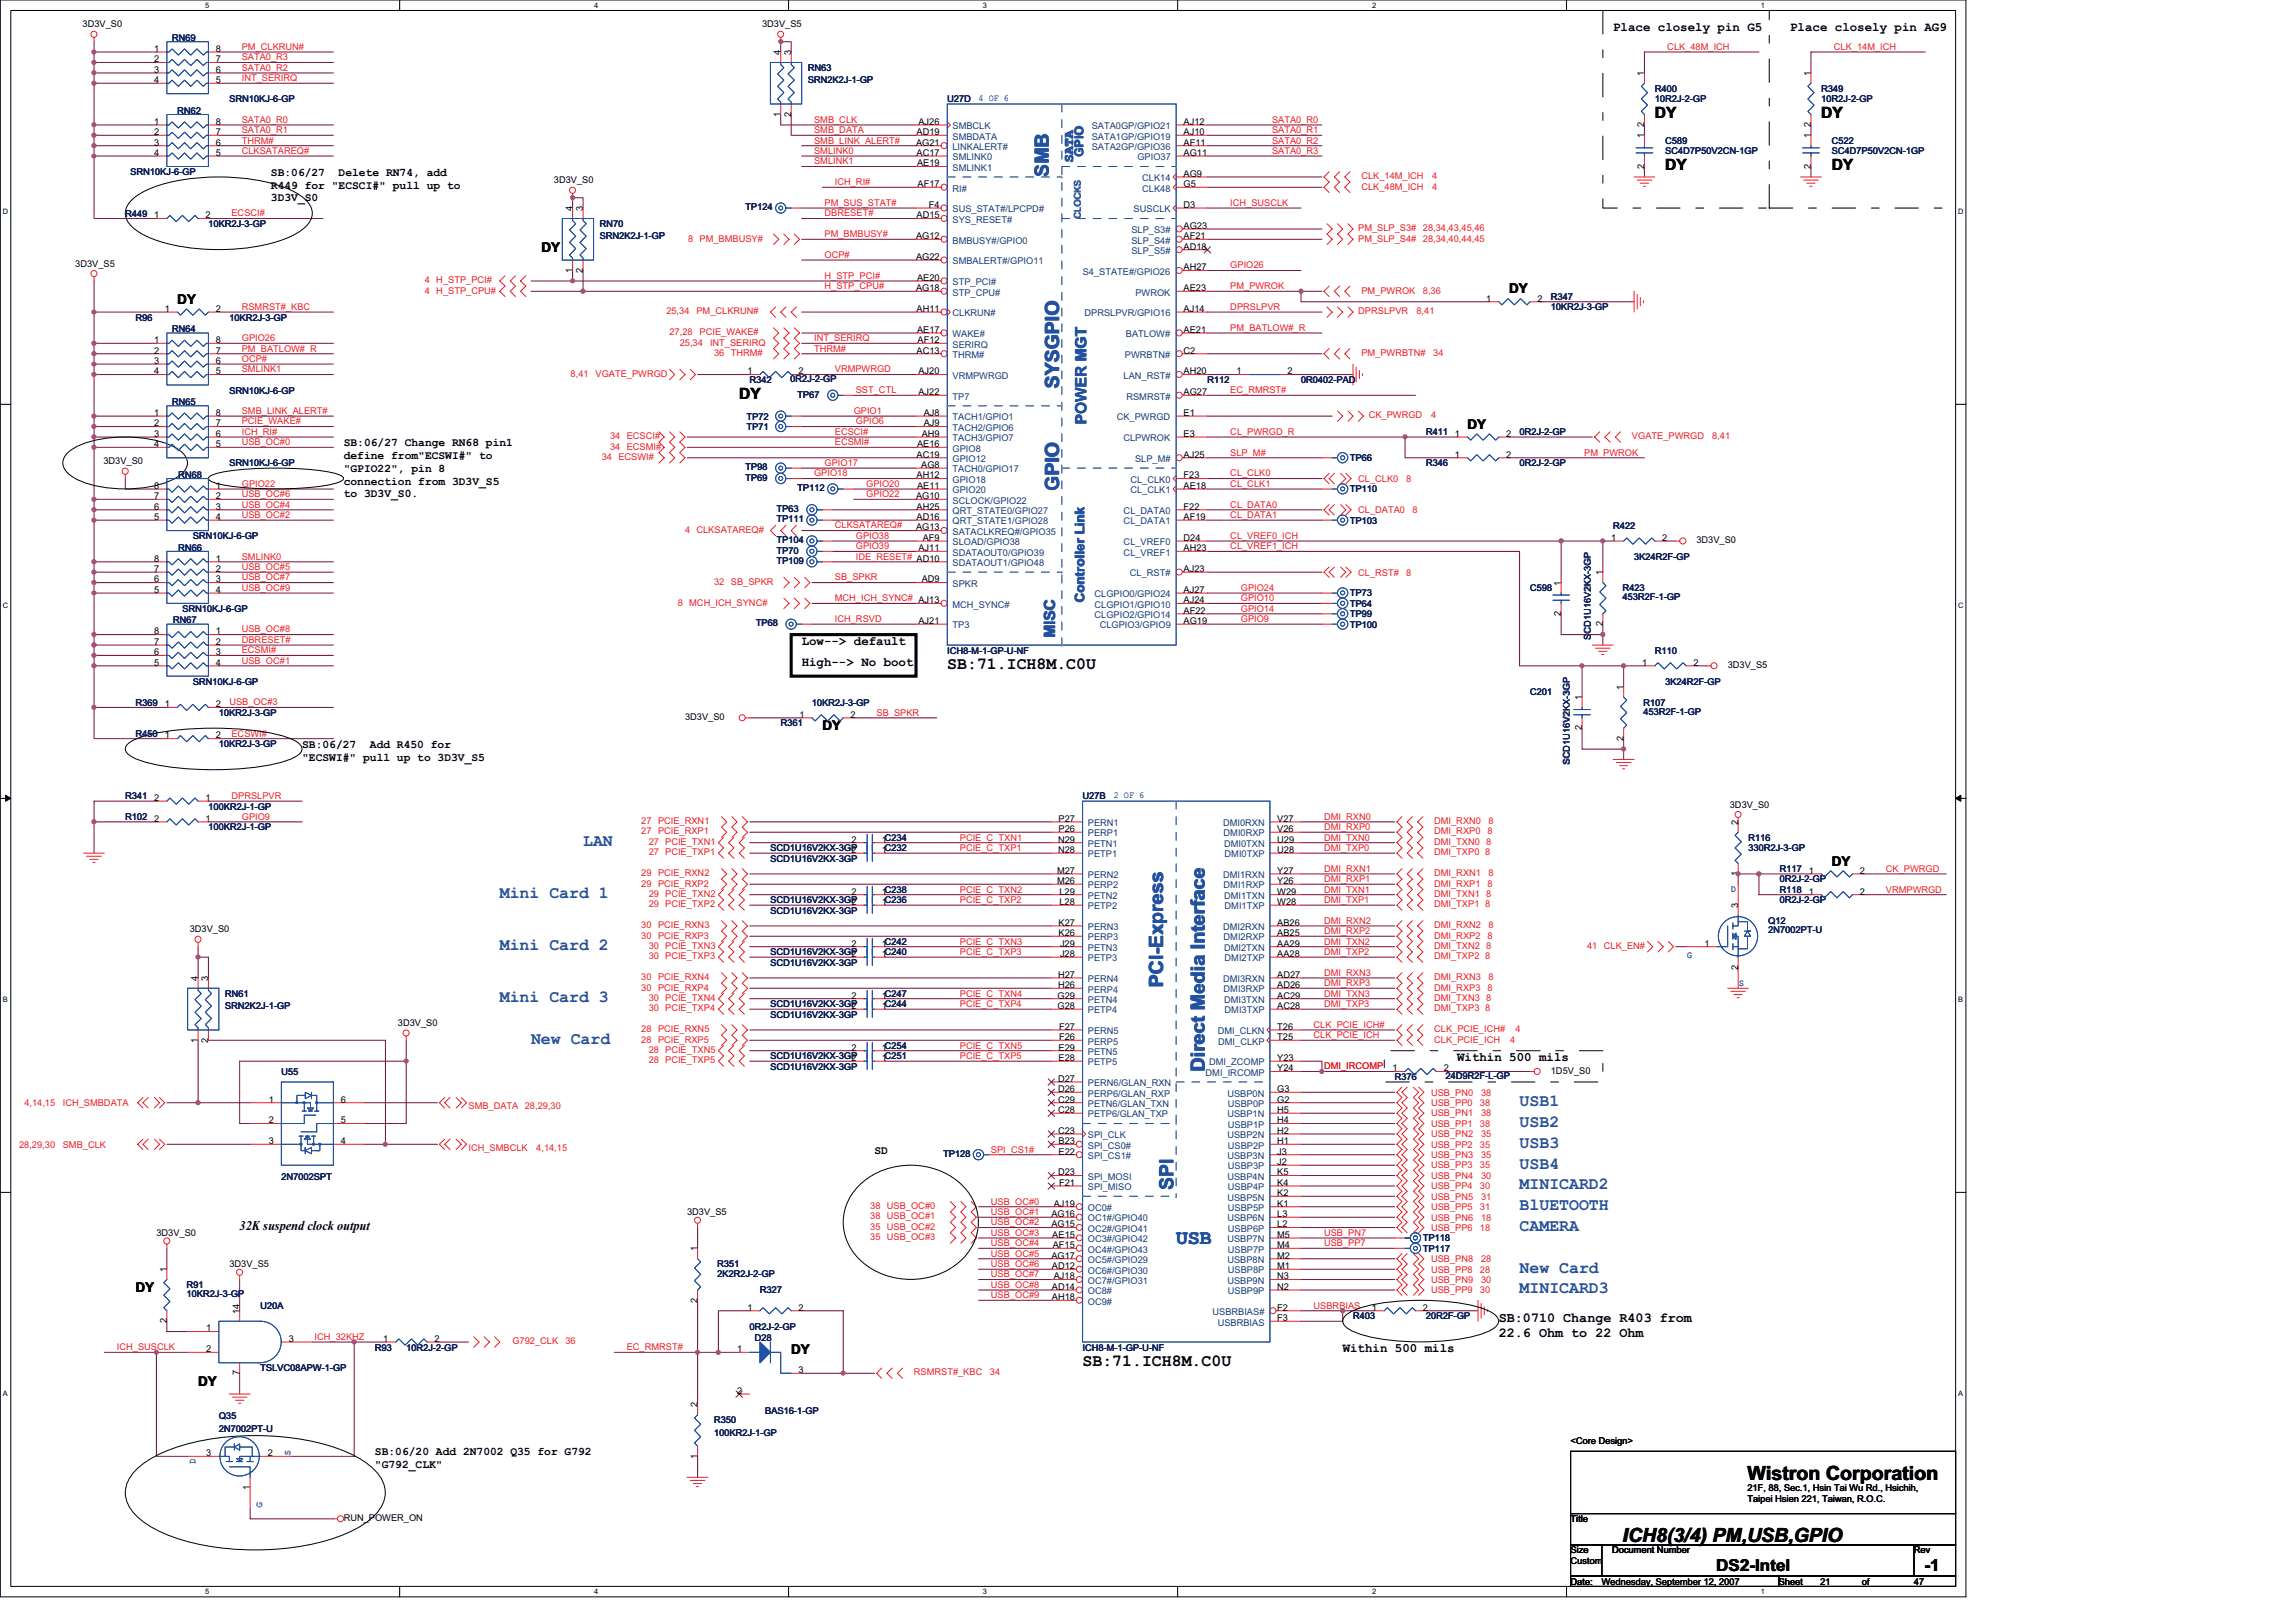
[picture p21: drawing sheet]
<svg xmlns="http://www.w3.org/2000/svg" width="297mm" height="210mm" viewBox="0 0 297 210" stroke-linecap="round" stroke-linejoin="round" font-family="sans-serif">
<defs><g id="words">
<g font-size="2.5" fill="#2051a3">
<text x="135.7" y="22.9" transform="rotate(-90 135.7 22.9)">SMB</text>
<text x="137" y="50.2" transform="rotate(-90 137 50.2)">SYSGPIO</text>
<text x="137" y="63.5" transform="rotate(-90 137 63.5)">GPIO</text>
<text x="150.5" y="127.8" transform="rotate(-90 150.5 127.8)">PCI-Express</text>
<text x="155.9" y="138.7" transform="rotate(-90 155.9 138.7)">Direct Media Interface</text>
<text x="151.8" y="154" transform="rotate(-90 151.8 154)">SPI</text>
<text x="152.2" y="161">USB</text>
</g>
<g font-size="2.5" fill="#010202">
<text x="226.1" y="191.5">Wistron Corporation</text>
<text x="209.9" y="199.6">ICH8(3/4) PM,USB,GPIO</text>
</g>
<g font-size="2.1" fill="#010202">
<text x="122.6" y="86.6">SB:71.ICH8M.C0U</text>
<text x="140.1" y="176.8">SB:71.ICH8M.C0U</text>
<text x="222" y="203.3">DS2-Intel</text>
<text x="249" y="203.3">-1</text>
</g>
<g font-size="2.1" fill="#2051a3">
<text x="75.4" y="109.5">LAN</text>
<text x="64.7" y="116.2">Mini Card 1</text>
<text x="64.7" y="122.9">Mini Card 2</text>
<text x="64.7" y="129.7">Mini Card 3</text>
<text x="68.7" y="135.1">New Card</text>
<text x="196.6" y="143.1">USB1</text>
<text x="196.6" y="145.8">USB2</text>
<text x="196.6" y="148.5">USB3</text>
<text x="196.6" y="153.9">MINICARD2</text>
<text x="196.6" y="151.2">USB4</text>
<text x="196.6" y="159.3">CAMERA</text>
<text x="196.6" y="156.6">BlUETOOTH</text>
<text x="196.6" y="167.4">MINICARD3</text>
<text x="196.6" y="164.7">New Card</text>
</g>
<g font-size="2" fill="#010202">
<text x="214.1" y="15.3">DY</text>
<text x="235.6" y="15.3">DY</text>
<text x="215.4" y="22.1">DY</text>
<text x="237" y="22.1">DY</text>
<text x="95.6" y="51.7">DY</text>
</g>
<g font-size="2" fill="#2051a3">
<text x="140.6" y="54.9" transform="rotate(-90 140.6 54.9)">POWER MGT</text>
<text x="136.5" y="82.5" transform="rotate(-90 136.5 82.5)">MISC</text>
</g>
<g font-size="1.7" fill="#2051a3">
<text x="138.9" y="21" transform="rotate(-90 138.9 21)">SATA</text>
<text x="140.3" y="78" transform="rotate(-90 140.3 78)">Controller Link</text>
</g>
<g font-size="1.7" fill="#010202">
<text x="70.1" y="32.6">DY</text>
<text x="22.9" y="39.3">DY</text>
<text x="195.2" y="38">DY</text>
<text x="189.9" y="55.5">DY</text>
<text x="106.4" y="94.5">DY</text>
<text x="237" y="112">DY</text>
<text x="31" y="159.1">32K suspend clock output</text>
<text x="17.5" y="167.2">DY</text>
<text x="193.9" y="171">SB:0710 Change R403 from</text>
<text x="193.9" y="173">22.6 Ohm to 22 Ohm</text>
<text x="25.6" y="179.3">DY</text>
<text x="102.4" y="175.3">DY</text>
</g>
<g font-size="1.6" fill="#010202">
<text x="208.7" y="4">Place closely pin G5</text>
<text x="231.6" y="4">Place closely pin AG9</text>
<text x="103.7" y="83.5">Low--&gt; default</text>
<text x="103.7" y="86.1">High--&gt; No boot</text>
<text x="188.5" y="137.3">Within 500 mils</text>
<text x="173.7" y="175">Within 500 mils</text>
</g>
<text font-size="1.6" fill="#2051a3" x="140.2" y="20.3" transform="rotate(-90 140.2 20.3)">GPIO</text>
<g font-size="1.5" fill="#010202">
<text x="35" y="22.8">SB:06/27</text>
<text x="43.8" y="22.8">Delete RN74, add</text>
<text x="35" y="24.4">R449 for &quot;ECSCI#&quot; pull up to</text>
<text x="35" y="26.1">3D3V_S0</text>
<text x="44.5" y="57.8">SB:06/27 Change RN68 pin1</text>
<text x="44.5" y="59.4">define from&quot;ECSWI#&quot; to</text>
<text x="44.5" y="61.1">&quot;GPIO22&quot;, pin 8</text>
<text x="44.5" y="62.7">connection from 3D3V_S5</text>
<text x="44.5" y="64.4">to 3D3V_S0.</text>
<text x="39.1" y="96.8">SB:06/27</text>
<text x="39.1" y="98.4">&quot;ECSWI#&quot; pull up to 3D3V_S5</text>
<text x="47.9" y="96.8">Add R450 for</text>
<text x="113.1" y="149.3">SD</text>
<text x="48.5" y="188.3">SB:06/20 Add 2N7002 Q35 for G792</text>
<text x="48.5" y="190">&quot;G792_CLK&quot;</text>
</g>
<g font-size="1.2" fill="#010202">
<text x="10.7" y="3.5">3D3V_S0</text>
<text x="98.6" y="3.5">3D3V_S5</text>
<text x="20" y="6.7">1</text>
<text x="20" y="8.1">2</text>
<text x="20" y="9.4">3</text>
<text x="20" y="10.8">4</text>
<text x="27.9" y="10.8">5</text>
<text x="27.9" y="9.4">6</text>
<text x="27.9" y="8.1">7</text>
<text x="27.9" y="6.7">8</text>
<text x="101" y="7.1" transform="rotate(-90 101 7.1)">4</text>
<text x="102.3" y="7.1" transform="rotate(-90 102.3 7.1)">3</text>
<text x="212.7" y="9.8" transform="rotate(-90 212.7 9.8)">1</text>
<text x="234.3" y="9.8" transform="rotate(-90 234.3 9.8)">1</text>
<text x="20" y="16.2">1</text>
<text x="20" y="17.5">2</text>
<text x="27.9" y="17.5">7</text>
<text x="27.9" y="16.2">8</text>
<text x="101" y="15.1" transform="rotate(-90 101 15.1)">1</text>
<text x="102.3" y="15.1" transform="rotate(-90 102.3 15.1)">2</text>
<text x="118.6" y="17.5">AD19</text>
<text x="118.8" y="16.1">AJ26</text>
<text x="153.1" y="16.1">AJ12</text>
<text x="153.1" y="17.5">AJ10</text>
<text x="212.7" y="17.9" transform="rotate(-90 212.7 17.9)">1</text>
<text x="212.7" y="16.4" transform="rotate(-90 212.7 16.4)">2</text>
<text x="234.3" y="17.9" transform="rotate(-90 234.3 17.9)">1</text>
<text x="234.3" y="16.4" transform="rotate(-90 234.3 16.4)">2</text>
<text x="20" y="18.8">3</text>
<text x="20" y="20.2">4</text>
<text x="27.9" y="20.2">5</text>
<text x="27.9" y="18.8">6</text>
<text x="71.7" y="23.7">3D3V_S0</text>
<text x="118.5" y="18.8">AG21</text>
<text x="118.6" y="20.2">AC17</text>
<text x="118.6" y="21.5">AE19</text>
<text x="153.1" y="22.9">AG9</text>
<text x="153.1" y="18.8">AF11</text>
<text x="153.1" y="20.2">AG11</text>
<text x="212.7" y="21.8" transform="rotate(-90 212.7 21.8)">2</text>
<text x="234.3" y="21.8" transform="rotate(-90 234.3 21.8)">2</text>
<text x="20" y="28.3">1</text>
<text x="26.6" y="28.3">2</text>
<text x="74.1" y="27.3" transform="rotate(-90 74.1 27.3)">4</text>
<text x="75.4" y="27.3" transform="rotate(-90 75.4 27.3)">3</text>
<text x="118.6" y="28.3">AD15</text>
<text x="118.7" y="24.2">AF17</text>
<text x="120.2" y="26.9">F4</text>
<text x="153.1" y="24.2">G5</text>
<text x="153.1" y="29.6">AG23</text>
<text x="153.1" y="26.9">D3</text>
<text x="9.7" y="34.5">3D3V_S5</text>
<text x="74.1" y="35.3" transform="rotate(-90 74.1 35.3)">1</text>
<text x="75.4" y="35.3" transform="rotate(-90 75.4 35.3)">2</text>
<text x="118.5" y="33.6">AG22</text>
<text x="118.5" y="30.9">AG12</text>
<text x="153.1" y="30.9">AF21</text>
<text x="153.1" y="32.3">AD18</text>
<text x="153.1" y="35">AH27</text>
<text x="21.3" y="40.4">1</text>
<text x="27.9" y="40.4">2</text>
<text x="118.5" y="37.7">AG18</text>
<text x="118.6" y="40.4">AH11</text>
<text x="118.6" y="36.3">AE20</text>
<text x="153.1" y="40.4">AJ14</text>
<text x="153.1" y="37.7">AE23</text>
<text x="192.3" y="39">1</text>
<text x="198.9" y="39">2</text>
<text x="20" y="44.4">1</text>
<text x="20" y="45.8">2</text>
<text x="20" y="47.1">3</text>
<text x="27.9" y="47.1">6</text>
<text x="27.9" y="45.8">7</text>
<text x="27.9" y="44.4">8</text>
<text x="118.6" y="45.8">AC13</text>
<text x="118.6" y="43.1">AE17</text>
<text x="118.7" y="44.4">AF12</text>
<text x="153.1" y="43.1">AE21</text>
<text x="153.1" y="45.8">C2</text>
<text x="20" y="48.5">4</text>
<text x="20" y="53.8">1</text>
<text x="27.9" y="48.5">5</text>
<text x="27.9" y="53.8">8</text>
<text x="96.7" y="48.5">1</text>
<text x="103.3" y="48.5">2</text>
<text x="118.8" y="48.5">AJ20</text>
<text x="118.8" y="51.1">AJ22</text>
<text x="119.5" y="53.8">AJ8</text>
<text x="153.1" y="48.4">AH20</text>
<text x="153.1" y="51.1">AG27</text>
<text x="153.1" y="53.8">E1</text>
<text x="160" y="48.5">1</text>
<text x="166.6" y="48.5">2</text>
<text x="20" y="55.2">2</text>
<text x="20" y="56.5">3</text>
<text x="20" y="57.9">4</text>
<text x="27.9" y="57.9">5</text>
<text x="27.9" y="56.5">6</text>
<text x="27.9" y="55.2">7</text>
<text x="118.6" y="59.2">AC19</text>
<text x="118.6" y="57.9">AE16</text>
<text x="119.3" y="56.5">AH9</text>
<text x="119.5" y="55.2">AJ9</text>
<text x="153.1" y="59.2">AJ25</text>
<text x="153.1" y="56.5">E3</text>
<text x="188.2" y="56.5">1</text>
<text x="188.2" y="59.2">1</text>
<text x="194.9" y="56.5">2</text>
<text x="194.9" y="59.2">2</text>
<text x="13.4" y="60.1">3D3V_S0</text>
<text x="20" y="66">6</text>
<text x="20" y="64.6">7</text>
<text x="20" y="63.3">8</text>
<text x="27.9" y="63.3">1</text>
<text x="27.9" y="64.6">2</text>
<text x="27.9" y="66">3</text>
<text x="118.5" y="64.6">AG10</text>
<text x="118.6" y="61.9">AH12</text>
<text x="118.6" y="66">AH25</text>
<text x="118.6" y="63.3">AE11</text>
<text x="119.2" y="60.6">AG8</text>
<text x="153.1" y="61.9">F23</text>
<text x="153.1" y="63.3">AE18</text>
<text x="153.1" y="66">F22</text>
<text x="20" y="67.3">5</text>
<text x="27.9" y="67.3">4</text>
<text x="118.5" y="68.6">AG13</text>
<text x="118.6" y="67.3">AD16</text>
<text x="118.8" y="71.3">AJ11</text>
<text x="119.4" y="70">AF9</text>
<text x="153.1" y="71.3">AH23</text>
<text x="153.1" y="67.3">AF19</text>
<text x="153.1" y="70">D24</text>
<text x="208.4" y="70">1</text>
<text x="215.1" y="70">2</text>
<text x="219.5" y="70.3">3D3V_S0</text>
<text x="20" y="76.7">5</text>
<text x="20" y="75.4">6</text>
<text x="20" y="74">7</text>
<text x="20" y="72.7">8</text>
<text x="27.9" y="72.7">1</text>
<text x="27.9" y="74">2</text>
<text x="27.9" y="75.4">3</text>
<text x="27.9" y="76.7">4</text>
<text x="119.3" y="75.4">AD9</text>
<text x="153.1" y="74">AJ23</text>
<text x="153.1" y="76.7">AJ27</text>
<text x="201.9" y="75.8" transform="rotate(-90 201.9 75.8)">1</text>
<text x="207.3" y="74.4" transform="rotate(-90 207.3 74.4)">1</text>
<text x="20" y="83.5">7</text>
<text x="20" y="82.1">8</text>
<text x="27.9" y="82.1">1</text>
<text x="27.9" y="83.5">2</text>
<text x="118.8" y="80.8">AJ21</text>
<text x="153.1" y="78.1">AJ24</text>
<text x="153.1" y="79.4">AF22</text>
<text x="153.1" y="80.8">AG19</text>
<text x="201.9" y="79.7" transform="rotate(-90 201.9 79.7)">2</text>
<text x="207.3" y="81.1" transform="rotate(-90 207.3 81.1)">2</text>
<text x="20" y="86.1">5</text>
<text x="20" y="84.8">6</text>
<text x="27.9" y="84.8">3</text>
<text x="27.9" y="86.1">4</text>
<text x="210" y="89.3" transform="rotate(-90 210 89.3)">1</text>
<text x="212.5" y="86.1">1</text>
<text x="219.1" y="86.1">2</text>
<text x="223.5" y="86.5">3D3V_S5</text>
<text x="21.3" y="95.6">1</text>
<text x="21.3" y="91.5">1</text>
<text x="27.9" y="95.6">2</text>
<text x="27.9" y="91.5">2</text>
<text x="88.6" y="93.2">3D3V_S0</text>
<text x="103.4" y="92.9">1</text>
<text x="110" y="92.9">2</text>
<text x="204.7" y="94.5" transform="rotate(-90 204.7 94.5)">2</text>
<text x="204.7" y="90.6" transform="rotate(-90 204.7 90.6)">1</text>
<text x="210" y="95.9" transform="rotate(-90 210 95.9)">2</text>
<text x="20" y="103.7">2</text>
<text x="20" y="106.3">2</text>
<text x="26.6" y="103.7">1</text>
<text x="26.6" y="106.3">1</text>
<text x="136.9" y="107.7">P26</text>
<text x="136.9" y="106.3">P27</text>
<text x="165.2" y="107.7">V26</text>
<text x="165.2" y="106.3">V27</text>
<text x="223.8" y="104.5">3D3V_S0</text>
<text x="224.8" y="106.7" transform="rotate(-90 224.8 106.7)">2</text>
<text x="110.1" y="109">2</text>
<text x="110.1" y="110.4">2</text>
<text x="114.1" y="109">1C234</text>
<text x="114.1" y="110.4">1C232</text>
<text x="136.8" y="113.1">M27</text>
<text x="136.9" y="109">N29</text>
<text x="136.9" y="110.4">N28</text>
<text x="165.2" y="110.4">U28</text>
<text x="165.2" y="109">U29</text>
<text x="165.2" y="113.1">Y27</text>
<text x="224.8" y="113.4" transform="rotate(-90 224.8 113.4)">1</text>
<text x="234" y="113.1">1</text>
<text x="240.6" y="113.1">2</text>
<text x="110.1" y="115.8">2</text>
<text x="110.1" y="117.1">2</text>
<text x="114.1" y="115.8">1C238</text>
<text x="114.1" y="117.1">1C236</text>
<text x="136.8" y="114.4">M26</text>
<text x="136.9" y="119.8">K27</text>
<text x="137.1" y="115.8">L29</text>
<text x="137.1" y="117.1">L28</text>
<text x="165.2" y="114.4">Y26</text>
<text x="165.2" y="117.1">W28</text>
<text x="165.2" y="115.8">W29</text>
<text x="165.2" y="119.8">AB26</text>
<text x="224.8" y="117.5" transform="rotate(-90 224.8 117.5)">3</text>
<text x="234" y="115.8">1</text>
<text x="240.6" y="115.8">2</text>
<text x="24.5" y="120.6">3D3V_S0</text>
<text x="110.1" y="122.5">2</text>
<text x="110.1" y="123.8">2</text>
<text x="114.1" y="122.5">1C242</text>
<text x="114.1" y="123.8">1C240</text>
<text x="136.9" y="121.1">K26</text>
<text x="137.1" y="122.5">J29</text>
<text x="137.1" y="123.8">J28</text>
<text x="165.2" y="121.1">AB25</text>
<text x="165.2" y="123.8">AA28</text>
<text x="165.2" y="122.5">AA29</text>
<text x="220.5" y="122.5">1</text>
<text x="224.8" y="125.5" transform="rotate(-90 224.8 125.5)">2</text>
<text x="25.6" y="126.9" transform="rotate(-90 25.6 126.9)">4</text>
<text x="26.9" y="126.9" transform="rotate(-90 26.9 126.9)">3</text>
<text x="110.1" y="129.2">2</text>
<text x="110.1" y="130.6">2</text>
<text x="114.1" y="129.2">1C247</text>
<text x="114.1" y="130.6">1C244</text>
<text x="136.8" y="129.2">G29</text>
<text x="136.8" y="130.6">G28</text>
<text x="136.9" y="126.5">H27</text>
<text x="136.9" y="127.9">H26</text>
<text x="165.2" y="127.9">AD26</text>
<text x="165.2" y="130.6">AC28</text>
<text x="165.2" y="129.2">AC29</text>
<text x="165.2" y="126.5">AD27</text>
<text x="25.6" y="134.9" transform="rotate(-90 25.6 134.9)">1</text>
<text x="26.9" y="134.9" transform="rotate(-90 26.9 134.9)">2</text>
<text x="51.5" y="132.8">3D3V_S0</text>
<text x="110.1" y="136">2</text>
<text x="110.1" y="137.3">2</text>
<text x="114.1" y="136">1C254</text>
<text x="114.1" y="137.3">1C251</text>
<text x="136.9" y="136">E29</text>
<text x="136.9" y="137.3">E28</text>
<text x="137" y="133.3">F27</text>
<text x="137" y="134.6">F26</text>
<text x="165.2" y="134.6">T25</text>
<text x="165.2" y="137.3">Y23</text>
<text x="165.2" y="133.3">T26</text>
<text x="34.8" y="142.7">1</text>
<text x="44.1" y="142.7">6</text>
<text x="136.9" y="140">D27</text>
<text x="136.9" y="141.3">D26</text>
<text x="136.9" y="142.7">C29</text>
<text x="165.2" y="138.6">Y24</text>
<text x="165.2" y="141.3">G3</text>
<text x="165.2" y="142.7">G2</text>
<text x="180.1" y="138.6">1</text>
<text x="186.8" y="138.6">2</text>
<text x="200.6" y="139">1D5V_S0</text>
<text x="34.8" y="145.4">2</text>
<text x="34.8" y="148.1">3</text>
<text x="44.1" y="148.1">4</text>
<text x="44.1" y="145.4">5</text>
<text x="136.9" y="144">C28</text>
<text x="136.9" y="146.7">C23</text>
<text x="136.9" y="148.1">B23</text>
<text x="136.9" y="149.4">E22</text>
<text x="165.2" y="144">H5</text>
<text x="165.2" y="146.7">H2</text>
<text x="165.2" y="149.4">J3</text>
<text x="165.2" y="145.4">H4</text>
<text x="165.2" y="148.1">H1</text>
<text x="136.9" y="152.1">D23</text>
<text x="137" y="153.5">F21</text>
<text x="165.2" y="152.1">K5</text>
<text x="165.2" y="154.8">K2</text>
<text x="165.2" y="150.8">J2</text>
<text x="165.2" y="153.5">K4</text>
<text x="20.2" y="160">3D3V_S0</text>
<text x="88.9" y="157.3">3D3V_S5</text>
<text x="90.2" y="161.9" transform="rotate(-90 90.2 161.9)">1</text>
<text x="136" y="157.5">AG16</text>
<text x="136" y="158.8">AG15</text>
<text x="136.1" y="160.2">AE15</text>
<text x="136.2" y="161.5">AF15</text>
<text x="136.3" y="156.1">AJ19</text>
<text x="165.2" y="157.5">L3</text>
<text x="165.2" y="160.2">M5</text>
<text x="165.2" y="156.1">K1</text>
<text x="165.2" y="158.8">L2</text>
<text x="165.2" y="161.5">M4</text>
<text x="21.6" y="164.6" transform="rotate(-90 21.6 164.6)">1</text>
<text x="29.7" y="164">3D3V_S5</text>
<text x="136" y="162.9">AG17</text>
<text x="136.1" y="164.2">AD12</text>
<text x="136.1" y="166.9">AD14</text>
<text x="136.3" y="165.6">AJ18</text>
<text x="165.2" y="162.9">M2</text>
<text x="165.2" y="165.6">N3</text>
<text x="165.2" y="164.2">M1</text>
<text x="165.2" y="166.9">N2</text>
<text x="21.6" y="171.3" transform="rotate(-90 21.6 171.3)">2</text>
<text x="26.7" y="172.3">1</text>
<text x="31" y="170" transform="rotate(-90 31 170)">14</text>
<text x="37.4" y="173.7">3</text>
<text x="49.6" y="173.7">1</text>
<text x="56.2" y="173.7">2</text>
<text x="90.2" y="168.6" transform="rotate(-90 90.2 168.6)">2</text>
<text x="96.7" y="169.6">1</text>
<text x="103.3" y="169.6">2</text>
<text x="136.1" y="168.3">AH18</text>
<text x="165.2" y="169.6">F2</text>
<text x="165.2" y="171">F3</text>
<text x="177.5" y="169.6">1</text>
<text x="184.1" y="169.6">2</text>
<text x="26.7" y="175">2</text>
<text x="31" y="178" transform="rotate(-90 31 178)">7</text>
<text x="95.4" y="175">1</text>
<text x="103.3" y="177.7">3</text>
<text x="90.2" y="182.1" transform="rotate(-90 90.2 182.1)">2</text>
<text x="95.4" y="180.4">2</text>
<text x="26.7" y="188.4">3</text>
<text x="34.6" y="188.4">2</text>
<text x="90.2" y="188.8" transform="rotate(-90 90.2 188.8)">1</text>
<text x="203.2" y="186.9">&lt;Core Design&gt;</text>
<text x="32.3" y="192.8" transform="rotate(-90 32.3 192.8)">1</text>
<text x="44.5" y="196.8">RUN_POWER_ON</text>
<text x="203.2" y="197">Title</text>
<text x="226.1" y="192.9">21F, 88, Sec.1, Hsin Tai Wu Rd., Hsichih,</text>
<text x="226.1" y="194.4">Taipei Hsien 221, Taiwan, R.O.C.</text>
<text x="203.2" y="201">Size</text>
<text x="203.2" y="202.4">Custom</text>
<text x="208.6" y="201">Document Number</text>
<text x="247.6" y="201">Rev</text>
<text x="203.2" y="205.1">Date:</text>
<text x="207.2" y="205.1">Wednesday, September 12, 2007</text>
<text x="230.1" y="205.1">Sheet</text>
<text x="235.5" y="205.1">21</text>
<text x="240.9" y="205.1">of</text>
<text x="247.6" y="205.1">47</text>
</g>
<g font-size="1.2" fill="#101e5b">
<text x="22.3" y="5.3">RN69</text>
<text x="104.5" y="9.2">RN63</text>
<text x="104.5" y="10.8">SRN2K2J-1-GP</text>
<text x="214.1" y="11.9">R400</text>
<text x="235.6" y="11.9">R349</text>
<text x="22.9" y="14.7">RN62</text>
<text x="29.7" y="13.2">SRN10KJ-6-GP</text>
<text x="122.6" y="13.2">U27D</text>
<text x="214.1" y="13.2">10R2J-2-GP</text>
<text x="235.6" y="13.2">10R2J-2-GP</text>
<text x="16.9" y="22.6">SRN10KJ-6-GP</text>
<text x="215.4" y="18.6">C589</text>
<text x="215.4" y="20">SC4D7P50V2CN-1GP</text>
<text x="237" y="18.6">C522</text>
<text x="237" y="20">SC4D7P50V2CN-1GP</text>
<text x="16.2" y="28">R449</text>
<text x="27" y="29.4">10KR2J-3-GP</text>
<text x="77.6" y="29.4">RN70</text>
<text x="96.4" y="27.2">TP124</text>
<text x="77.6" y="31">SRN2K2J-1-GP</text>
<text x="17.5" y="41.5">R96</text>
<text x="29.7" y="41.5">10KR2J-3-GP</text>
<text x="200.6" y="38.8">R347</text>
<text x="200.6" y="40.2">10KR2J-3-GP</text>
<text x="22.3" y="43">RN64</text>
<text x="22.3" y="52.4">RN65</text>
<text x="29.7" y="50.9">SRN10KJ-6-GP</text>
<text x="97" y="49.6">R342</text>
<text x="102.2" y="49.4">0R2J-2-GP</text>
<text x="103.2" y="51.5">TP67</text>
<text x="156.2" y="49.6">R112</text>
<text x="168.3" y="49.6">0R0402-PAD</text>
<text x="96.6" y="54.3">TP72</text>
<text x="96.6" y="55.6">TP71</text>
<text x="174.6" y="59.7">TP66</text>
<text x="184.5" y="56.3">R411</text>
<text x="196.6" y="56.3">0R2J-2-GP</text>
<text x="23.1" y="61.8">RN68</text>
<text x="29.7" y="60.3">SRN10KJ-6-GP</text>
<text x="96.4" y="62.2">TP69</text>
<text x="96.4" y="60.9">TP98</text>
<text x="103.2" y="63.6">TP112</text>
<text x="174.6" y="63.7">TP110</text>
<text x="184.5" y="60.3">R346</text>
<text x="196.6" y="60.3">0R2J-2-GP</text>
<text x="23.1" y="71.2">RN66</text>
<text x="25" y="69.8">SRN10KJ-6-GP</text>
<text x="100.5" y="71.6">TP70</text>
<text x="100.5" y="67.6">TP111</text>
<text x="100.5" y="70.3">TP104</text>
<text x="100.5" y="66.3">TP63</text>
<text x="174.6" y="67.8">TP103</text>
<text x="208.7" y="68.4">R422</text>
<text x="100.5" y="73">TP109</text>
<text x="174.6" y="77.2">TP73</text>
<text x="197.9" y="76.5">C598</text>
<text x="209.9" y="76.5">R423</text>
<text x="209.9" y="77.7">453R2F-1-GP</text>
<text x="211.4" y="72.5">3K24R2F-GP</text>
<text x="22.4" y="80.7">RN67</text>
<text x="23.6" y="79.2">SRN10KJ-6-GP</text>
<text x="97.8" y="81.1">TP68</text>
<text x="174.6" y="81.2">TP100</text>
<text x="174.6" y="78.5">TP64</text>
<text x="174.6" y="79.9">TP99</text>
<text x="205.8" y="82.8" transform="rotate(-90 205.8 82.8)">S</text>
<text x="205.8" y="82" transform="rotate(-90 205.8 82)">CD1U16V2KX-3GP</text>
<text x="25" y="88.6">SRN10KJ-6-GP</text>
<text x="122.5" y="84.6">ICH8-M-1-GP-U-NF</text>
<text x="197.9" y="90">C201</text>
<text x="214.1" y="84.6">R110</text>
<text x="215.4" y="88.6">3K24R2F-GP</text>
<text x="17.5" y="95.3">R450</text>
<text x="17.5" y="91.3">R369</text>
<text x="28.3" y="92.6">10KR2J-3-GP</text>
<text x="101" y="94">R361</text>
<text x="105" y="91.3">10KR2J-3-GP</text>
<text x="212.6" y="91.3">R107</text>
<text x="212.6" y="92.5">453R2F-1-GP</text>
<text x="28.3" y="96.7">10KR2J-3-GP</text>
<text x="203.1" y="99" transform="rotate(-90 203.1 99)">SCD1U16V2KX-3GP</text>
<text x="16.2" y="103.4">R341</text>
<text x="16.2" y="106.1">R102</text>
<text x="27" y="104.8">100KR2J-1-GP</text>
<text x="27" y="107.5">100KR2J-1-GP</text>
<text x="140.1" y="103.4">U27B</text>
<text x="99.7" y="110.2">SCD1U16V2KX-3GP</text>
<text x="99.7" y="111.5">SCD1U16V2KX-3GP</text>
<text x="226.2" y="108.8">R116</text>
<text x="226.2" y="110.2">330R2J-3-GP</text>
<text x="230.2" y="112.8">R117</text>
<text x="99.7" y="116.9">SCD1U16V2KX-3GP</text>
<text x="99.7" y="118.2">SCD1U16V2KX-3GP</text>
<text x="228.8" y="119.6">Q12</text>
<text x="230.2" y="115.5">R118</text>
<text x="230.2" y="116.9">0R2J-2-GP</text>
<text x="230.2" y="114.2">0R2J-2-GP</text>
<text x="99.7" y="123.6">SCD1U16V2KX-3GP</text>
<text x="99.7" y="125">SCD1U16V2KX-3GP</text>
<text x="228.8" y="120.8">2N7002PT-U</text>
<text x="29.1" y="129">RN61</text>
<text x="29.1" y="130.6">SRN2K2J-1-GP</text>
<text x="99.7" y="130.3">SCD1U16V2KX-3GP</text>
<text x="99.7" y="131.7">SCD1U16V2KX-3GP</text>
<text x="99.7" y="137.1">SCD1U16V2KX-3GP</text>
<text x="36.4" y="139.1">U55</text>
<text x="99.7" y="138.4">SCD1U16V2KX-3GP</text>
<text x="180.4" y="139.8">R376</text>
<text x="187" y="139.6">24D9R2F-L-GP</text>
<text x="122" y="149.7">TP128</text>
<text x="36.4" y="152.7">2N7002SPT</text>
<text x="184.1" y="160.6">TP118</text>
<text x="184.1" y="162">TP117</text>
<text x="24.1" y="166.7">R91</text>
<text x="24.1" y="167.9">10KR2J-3-GP</text>
<text x="92.8" y="164">R351</text>
<text x="92.8" y="165.2">2K2R2J-2-GP</text>
<text x="98.3" y="167.4">R327</text>
<text x="33.7" y="169.4">U20A</text>
<text x="97" y="172.1">0R2J-2-GP</text>
<text x="97.6" y="173.6">D28</text>
<text x="175" y="170.7">R403</text>
<text x="184.5" y="170.7">20R2F-GP</text>
<text x="33.7" y="177.5">TSLVC08APW-1-GP</text>
<text x="48.5" y="174.8">R93</text>
<text x="52.6" y="174.8">10R2J-2-GP</text>
<text x="140" y="174.8">ICH8-M-1-GP-U-NF</text>
<text x="28.3" y="183.7">Q35</text>
<text x="28.3" y="185.3">2N7002PT-U</text>
<text x="92.4" y="184.2">R350</text>
<text x="92.4" y="185.8">100KR2J-1-GP</text>
<text x="99" y="183">BAS16-1-GP</text>
</g>
<g font-size="1.2" fill="#ed1c24">
<text x="31.3" y="10.5">INT_SERIRQ</text>
<text x="31.3" y="6.5">PM_CLKRUN#</text>
<text x="31.3" y="9.2">SATA0_R2</text>
<text x="31.3" y="7.8">SATA0_R3</text>
<text x="215.7" y="6.5">CLK_48M_ICH</text>
<text x="237.3" y="6.5">CLK_14M_ICH</text>
<text x="31.3" y="17.2">SATA0_R1</text>
<text x="31.3" y="15.9">SATA0_R0</text>
<text x="105.3" y="15.9">SMB_CLK</text>
<text x="105.3" y="17.2">SMB_DATA</text>
<text x="164.6" y="17.2">SATA0_R1</text>
<text x="164.6" y="15.9">SATA0_R0</text>
<text x="31.3" y="19.9">CLKSATAREQ#</text>
<text x="31.3" y="18.6">THRM#</text>
<text x="105.3" y="18.6">SMB_LINK_ALERT#</text>
<text x="105.3" y="19.9">SMLINK0</text>
<text x="105.3" y="21.3">SMLINK1</text>
<text x="108" y="24">ICH_RI#</text>
<text x="164.6" y="19.9">SATA0_R3</text>
<text x="164.6" y="18.6">SATA0_R2</text>
<text x="176.1" y="23.2">CLK_14M_ICH</text>
<text x="185.3" y="23.2">4</text>
<text x="29.9" y="28">ECSCI#</text>
<text x="106.7" y="26.6">PM_SUS_STAT#</text>
<text x="106.7" y="28">DBRESET#</text>
<text x="159.2" y="26.6">ICH_SUSCLK</text>
<text x="175.7" y="29.9">PM_SLP_S3# 28,34,43,45,46</text>
<text x="176.1" y="24.5">CLK_48M_ICH</text>
<text x="185.3" y="24.5">4</text>
<text x="89" y="31.3">8 PM_BMBUSY#</text>
<text x="106.7" y="33.4">OCP#</text>
<text x="106.7" y="30.7">PM_BMBUSY#</text>
<text x="159.2" y="34.7">GPIO26</text>
<text x="175.7" y="31.3">PM_SLP_S4# 28,34,40,44,45</text>
<text x="31.3" y="40.1">RSMRST#_KBC</text>
<text x="55" y="36.6">4 H_STP_PCI#</text>
<text x="55" y="38">4 H_STP_CPU#</text>
<text x="86.2" y="40.7">25,34</text>
<text x="90.1" y="40.7">PM_CLKRUN#</text>
<text x="106.7" y="37.4">H_STP_CPU#</text>
<text x="106.7" y="36.1">H_STP_PCI#</text>
<text x="159.2" y="40.1">DPRSLPVR</text>
<text x="159.2" y="37.4">PM_PWROK</text>
<text x="175.7" y="40.7">DPRSLPVR</text>
<text x="176.1" y="38">PM_PWROK</text>
<text x="183.3" y="40.7">8,41</text>
<text x="184.1" y="38">8,36</text>
<text x="31.3" y="46.8">OCP#</text>
<text x="31.3" y="45.5">PM_BATLOW#_R</text>
<text x="31.3" y="44.2">GPIO26</text>
<text x="86.6" y="43.4">27,28</text>
<text x="87.9" y="44.7">25,34</text>
<text x="90.5" y="43.4">PCIE_WAKE#</text>
<text x="91.9" y="44.7">INT_SERIRQ</text>
<text x="92.4" y="46.1">36 THRM#</text>
<text x="105.3" y="44.2">INT_SERIRQ</text>
<text x="105.3" y="45.5">THRM#</text>
<text x="159.2" y="42.8">PM_BATLOW#_R</text>
<text x="176.1" y="46.1">PM_PWRBTN#</text>
<text x="185.4" y="46.1">34</text>
<text x="31.3" y="53.6">SMB_LINK_ALERT#</text>
<text x="31.3" y="48.2">SMLINK1</text>
<text x="73.8" y="48.8">8,41</text>
<text x="77" y="48.8">VGATE_PWRGD</text>
<text x="108" y="48.2">VRMPWRGD</text>
<text x="110.4" y="53.6">GPIO1</text>
<text x="110.7" y="50.9">SST_CTL</text>
<text x="159.2" y="50.9">EC_RMRST#</text>
<text x="31.3" y="57.6">USB_OC#0</text>
<text x="31.3" y="56.3">ICH_RI#</text>
<text x="31.3" y="54.9">PCIE_WAKE#</text>
<text x="77.8" y="59.5">34 ECSWI#</text>
<text x="78.9" y="56.8">34 ECSCI#</text>
<text x="78.9" y="58.2">34 ECSMI#</text>
<text x="108" y="56.3">ECSCI#</text>
<text x="108" y="57.6">ECSMI#</text>
<text x="110.7" y="54.9">GPIO6</text>
<text x="159.2" y="56.3">CL_PWRGD_R</text>
<text x="159.2" y="59">SLP_M#</text>
<text x="177.1" y="54.1">CK_PWRGD</text>
<text x="185.1" y="54.1">4</text>
<text x="205" y="59">PM_PWROK</text>
<text x="211.1" y="56.8">VGATE_PWRGD</text>
<text x="221.5" y="56.8">8,41</text>
<text x="31.3" y="64.3">USB_OC#6</text>
<text x="31.3" y="65.7">USB_OC#4</text>
<text x="31.3" y="63">GPIO22</text>
<text x="105.3" y="61.7">GPIO18</text>
<text x="106.7" y="60.3">GPIO17</text>
<text x="112.1" y="63">GPIO20</text>
<text x="112.1" y="64.3">GPIO22</text>
<text x="159.2" y="61.7">CL_CLK0</text>
<text x="159.2" y="63">CL_CLK1</text>
<text x="159.2" y="65.7">CL_DATA0</text>
<text x="175.7" y="62.4">CL_CLK0</text>
<text x="181.9" y="62.4">8</text>
<text x="31.3" y="67">USB_OC#2</text>
<text x="88.6" y="69">4 CLKSATAREQ#</text>
<text x="108" y="68.4">CLKSATAREQ#</text>
<text x="110.7" y="71.1">GPIO39</text>
<text x="110.7" y="69.7">GPIO38</text>
<text x="159.2" y="71.1">CL_VREF1_ICH</text>
<text x="159.2" y="69.7">CL_VREF0_ICH</text>
<text x="159.2" y="67">CL_DATA1</text>
<text x="175.7" y="66.4">CL_DATA0</text>
<text x="182.7" y="66.4">8</text>
<text x="31.3" y="76.5">USB_OC#9</text>
<text x="31.3" y="75.1">USB_OC#7</text>
<text x="31.3" y="73.8">USB_OC#5</text>
<text x="31.3" y="72.4">SMLINK0</text>
<text x="92.4" y="75.7">32 SB_SPKR</text>
<text x="108" y="75.1">SB_SPKR</text>
<text x="108" y="77.8">MCH_ICH_SYNC# AJ13</text>
<text x="110.7" y="72.4">IDE_RESET# AD10</text>
<text x="160.5" y="76.5">GPIO24</text>
<text x="160.5" y="77.8">GPIO10</text>
<text x="175.7" y="74.5">CL_RST#</text>
<text x="181.9" y="74.5">8</text>
<text x="31.3" y="81.9">USB_OC#8</text>
<text x="31.3" y="83.2">DBRESET#</text>
<text x="87.7" y="78.4">8 MCH_ICH_SYNC#</text>
<text x="108" y="80.5">ICH_RSVD</text>
<text x="160.5" y="79.2">GPIO14</text>
<text x="160.5" y="80.5">GPIO9</text>
<text x="31.3" y="84.5">ECSMI#</text>
<text x="31.3" y="85.9">USB_OC#1</text>
<text x="29.7" y="91.3">USB_OC#3</text>
<text x="29.9" y="95.3">ECSWI#</text>
<text x="113.4" y="92.6">SB_SPKR</text>
<text x="29.9" y="103.4">DPRSLPVR</text>
<text x="31.3" y="106.1">GPIO9</text>
<text x="83" y="106.7">27 PCIE_RXN1</text>
<text x="83" y="108">27 PCIE_RXP1</text>
<text x="171.3" y="106.1">DMI_RXN0</text>
<text x="171.3" y="107.4">DMI_RXP0</text>
<text x="185.5" y="106.7">DMI_RXN0</text>
<text x="185.5" y="108">DMI_RXP0</text>
<text x="192.4" y="108">8</text>
<text x="192.5" y="106.7">8</text>
<text x="83" y="113.4">29 PCIE_RXN2</text>
<text x="83.9" y="109.3">27 PCIE_TXN1</text>
<text x="83.9" y="110.7">27 PCIE_TXP1</text>
<text x="124.2" y="108.8">PCIE_C_TXN1</text>
<text x="124.2" y="110.1">PCIE_C_TXP1</text>
<text x="171.3" y="108.8">DMI_TXN0</text>
<text x="171.3" y="110.1">DMI_TXP0</text>
<text x="171.3" y="112.8">DMI_RXN1</text>
<text x="185.5" y="113.4">DMI_RXN1</text>
<text x="185.5" y="109.3">DMI_TXN0 8</text>
<text x="185.5" y="110.7">DMI_TXP0 8</text>
<text x="192.5" y="113.4">8</text>
<text x="244" y="112.8">CK_PWRGD</text>
<text x="83" y="114.7">29 PCIE_RXP2</text>
<text x="83.9" y="116.1">29 PCIE_TXN2</text>
<text x="83.9" y="117.4">29 PCIE_TXP2</text>
<text x="124.2" y="115.5">PCIE_C_TXN2</text>
<text x="124.2" y="116.9">PCIE_C_TXP2</text>
<text x="171.3" y="115.5">DMI_TXN1</text>
<text x="171.3" y="116.9">DMI_TXP1</text>
<text x="171.3" y="114.2">DMI_RXP1</text>
<text x="171.3" y="119.5">DMI_RXN2</text>
<text x="185.5" y="114.7">DMI_RXP1</text>
<text x="185.5" y="116.1">DMI_TXN1 8</text>
<text x="185.5" y="117.4">DMI_TXP1 8</text>
<text x="192.4" y="114.7">8</text>
<text x="244" y="115.5">VRMPWRGD</text>
<text x="83" y="120.1">30 PCIE_RXN3</text>
<text x="83" y="121.5">30 PCIE_RXP3</text>
<text x="83.9" y="124.1">30 PCIE_TXP3</text>
<text x="83.9" y="122.8">30 PCIE_TXN3</text>
<text x="124.2" y="122.2">PCIE_C_TXN3</text>
<text x="124.2" y="123.6">PCIE_C_TXP3</text>
<text x="171.3" y="122.2">DMI_TXN2</text>
<text x="171.3" y="123.6">DMI_TXP2</text>
<text x="171.3" y="120.9">DMI_RXP2</text>
<text x="185.5" y="120.1">DMI_RXN2</text>
<text x="185.5" y="121.5">DMI_RXP2</text>
<text x="185.5" y="122.8">DMI_TXN2 8</text>
<text x="185.5" y="124.1">DMI_TXP2 8</text>
<text x="192.4" y="121.5">8</text>
<text x="192.5" y="120.1">8</text>
<text x="205.3" y="122.8">41 CLK_EN#</text>
<text x="83" y="126.9">30 PCIE_RXN4</text>
<text x="83" y="128.2">30 PCIE_RXP4</text>
<text x="83.9" y="129.5">30 PCIE_TXN4</text>
<text x="83.9" y="130.9">30 PCIE_TXP4</text>
<text x="124.2" y="129">PCIE_C_TXN4</text>
<text x="124.2" y="130.3">PCIE_C_TXP4</text>
<text x="171.3" y="129">DMI_TXN3</text>
<text x="171.3" y="130.3">DMI_TXP3</text>
<text x="171.3" y="126.3">DMI_RXN3</text>
<text x="171.3" y="127.6">DMI_RXP3</text>
<text x="185.5" y="126.9">DMI_RXN3</text>
<text x="185.5" y="128.2">DMI_RXP3</text>
<text x="185.5" y="129.5">DMI_TXN3 8</text>
<text x="185.5" y="130.9">DMI_TXP3 8</text>
<text x="192.4" y="128.2">8</text>
<text x="192.5" y="126.9">8</text>
<text x="83" y="133.6">28 PCIE_RXN5</text>
<text x="83" y="134.9">28 PCIE_RXP5</text>
<text x="83.9" y="136.3">28 PCIE_TXN5</text>
<text x="83.9" y="137.6">28 PCIE_TXP5</text>
<text x="124.2" y="135.7">PCIE_C_TXN5</text>
<text x="124.2" y="137.1">PCIE_C_TXP5</text>
<text x="169.9" y="133">CLK_PCIE_ICH#</text>
<text x="169.9" y="134.3">CLK_PCIE_ICH</text>
<text x="185.5" y="133.6">CLK_PCIE_ICH#</text>
<text x="185.5" y="134.9">CLK_PCIE_ICH</text>
<text x="195.4" y="134.9">4</text>
<text x="196.1" y="133.6">4</text>
<text x="3.2" y="143.1">4,14,15</text>
<text x="8.1" y="143.1">ICH_SMBDATA</text>
<text x="60.6" y="143.5">SMB_DATA 28,29,30</text>
<text x="171.3" y="138.4">DMI_IRCOMP</text>
<text x="185.1" y="143.1">USB_PP0</text>
<text x="185.1" y="141.8">USB_PN0</text>
<text x="191.5" y="143.1">38</text>
<text x="191.6" y="141.8">38</text>
<text x="2.5" y="148.5">28,29,30</text>
<text x="8.1" y="148.5">SMB_CLK</text>
<text x="60.6" y="148.9">ICH_SMBCLK</text>
<text x="69.4" y="148.9">4,14,15</text>
<text x="128.2" y="149.2">SPI_CS1#</text>
<text x="185.1" y="149.9">USB_PN3</text>
<text x="185.1" y="145.8">USB_PP1</text>
<text x="185.1" y="144.5">USB_PN1</text>
<text x="185.1" y="148.5">USB_PP2</text>
<text x="185.1" y="147.2">USB_PN2</text>
<text x="191.5" y="145.8">38</text>
<text x="191.5" y="148.5">35</text>
<text x="191.6" y="149.9">35</text>
<text x="191.6" y="144.5">38</text>
<text x="191.6" y="147.2">35</text>
<text x="128.2" y="155.9">USB_OC#0</text>
<text x="185.1" y="155.3">USB_PN5</text>
<text x="185.1" y="153.9">USB_PP4</text>
<text x="185.1" y="152.5">USB_PN4</text>
<text x="185.1" y="151.2">USB_PP3</text>
<text x="191.5" y="153.9">30</text>
<text x="191.5" y="151.2">35</text>
<text x="191.6" y="155.3">31</text>
<text x="191.6" y="152.5">30</text>
<text x="112.6" y="156.5">38 USB_OC#0</text>
<text x="112.6" y="157.8">38 USB_OC#1</text>
<text x="112.6" y="159.2">35 USB_OC#2</text>
<text x="112.6" y="160.5">35 USB_OC#3</text>
<text x="128.2" y="157.2">USB_OC#1</text>
<text x="128.2" y="158.6">USB_OC#2</text>
<text x="128.2" y="159.9">USB_OC#3</text>
<text x="128.2" y="161.3">USB_OC#4</text>
<text x="171.3" y="159.9">USB_PN7</text>
<text x="171.3" y="161.3">USB_PP7</text>
<text x="185.1" y="159.3">USB_PP6</text>
<text x="185.1" y="157.9">USB_PN6</text>
<text x="185.1" y="156.6">USB_PP5</text>
<text x="191.5" y="159.3">18</text>
<text x="191.5" y="156.6">31</text>
<text x="191.6" y="157.9">18</text>
<text x="128.2" y="162.6">USB_OC#5</text>
<text x="128.2" y="164">USB_OC#6</text>
<text x="128.2" y="165.3">USB_OC#7</text>
<text x="128.2" y="166.7">USB_OC#8</text>
<text x="128.2" y="168">USB_OC#9</text>
<text x="185.1" y="164.7">USB_PP8</text>
<text x="185.1" y="163.3">USB_PN8</text>
<text x="185.1" y="166">USB_PN9</text>
<text x="185.1" y="167.4">USB_PP9</text>
<text x="191.5" y="164.7">28</text>
<text x="191.5" y="167.4">30</text>
<text x="191.6" y="163.3">28</text>
<text x="191.6" y="166">30</text>
<text x="40.7" y="173.4">ICH_32KHZ</text>
<text x="66.3" y="174">G792_CLK</text>
<text x="73.1" y="174">36</text>
<text x="169.9" y="169.4">USBRBIAS</text>
<text x="15.1" y="174.7">ICH_SUSCLK</text>
<text x="81.1" y="174.7">EC_RMRST#</text>
<text x="118.2" y="178">RSMRST#_KBC</text>
<text x="128.1" y="178">34</text>
</g>
<g font-size="1.2" fill="#183c70">
<text x="123.2" y="16.7">SMBCLK</text>
<text x="141.2" y="16.7">SATA0GP/GPIO21</text>
<text x="123.2" y="18.1">SMBDATA</text>
<text x="123.2" y="19.4">LINKALERT#</text>
<text x="123.2" y="20.7">SMLINK0</text>
<text x="123.2" y="22.1">SMLINK1</text>
<text x="141.2" y="18.1">SATA1GP/GPIO19</text>
<text x="141.2" y="19.4">SATA2GP/GPIO36</text>
<text x="147.1" y="20.7">GPIO37</text>
<text x="147.8" y="23.5">CLK14</text>
<text x="123.2" y="24.8">RI#</text>
<text x="123.2" y="27.5">SUS_STAT#/LPCPD#</text>
<text x="123.2" y="28.8">SYS_RESET#</text>
<text x="146.7" y="27.5">SUSCLK</text>
<text x="147.8" y="24.8">CLK48</text>
<text x="123.2" y="31.5">BMBUSY#/GPIO0</text>
<text x="123.2" y="34.2">SMBALERT#/GPIO11</text>
<text x="140.1" y="35.6">S4_STATE#/GPIO26</text>
<text x="146.4" y="30.2">SLP_S3#</text>
<text x="146.4" y="31.5">SLP_S4#</text>
<text x="146.4" y="32.9">SLP_S5#</text>
<text x="123.2" y="40.9">CLKRUN#</text>
<text x="123.2" y="36.9">STP_PCI#</text>
<text x="123.2" y="38.2">STP_CPU#</text>
<text x="140.3" y="40.9">DPRSLPVR/GPIO16</text>
<text x="146.9" y="38.2">PWROK</text>
<text x="123.2" y="43.6">WAKE#</text>
<text x="123.2" y="45">SERIRQ</text>
<text x="123.2" y="46.3">THRM#</text>
<text x="145.5" y="46.3">PWRBTN#</text>
<text x="145.7" y="43.6">BATLOW#</text>
<text x="123.2" y="49">VRMPWRGD</text>
<text x="123.2" y="51.7">TP7</text>
<text x="145.4" y="49">LAN_RST#</text>
<text x="145.7" y="51.7">RSMRST#</text>
<text x="123.2" y="54.4">TACH1/GPIO1</text>
<text x="123.2" y="55.8">TACH2/GPIO6</text>
<text x="123.2" y="57.1">TACH3/GPIO7</text>
<text x="123.2" y="59.8">GPIO12</text>
<text x="123.2" y="58.4">GPIO8</text>
<text x="144.5" y="54.4">CK_PWRGD</text>
<text x="145.3" y="57.1">CLPWROK</text>
<text x="146.9" y="59.8">SLP_M#</text>
<text x="123.2" y="62.5">GPIO18</text>
<text x="123.2" y="63.8">GPIO20</text>
<text x="123.2" y="61.1">TACH0/GPIO17</text>
<text x="123.2" y="65.2">SCLOCK/GPIO22</text>
<text x="146.2" y="62.5">CL_CLK0</text>
<text x="146.2" y="63.8">CL_CLK1</text>
<text x="123.2" y="66.5">QRT_STATE0/GPIO27</text>
<text x="123.2" y="67.9">QRT_STATE1/GPIO28</text>
<text x="123.2" y="69.2">SATACLKREQ#/GPIO35</text>
<text x="123.2" y="70.6">SLOAD/GPIO38</text>
<text x="123.2" y="71.9">SDATAOUT0/GPIO39</text>
<text x="145.4" y="66.5">CL_DATA0</text>
<text x="145.4" y="71.9">CL_VREF1</text>
<text x="145.4" y="67.9">CL_DATA1</text>
<text x="145.4" y="70.6">CL_VREF0</text>
<text x="123.2" y="73.3">SDATAOUT1/GPIO48</text>
<text x="123.2" y="75.9">SPKR</text>
<text x="141.6" y="77.3">CLGPIO0/GPIO24</text>
<text x="146.2" y="74.6">CL_RST#</text>
<text x="123.2" y="78.6">MCH_SYNC#</text>
<text x="123.2" y="81.3">TP3</text>
<text x="141.6" y="78.6">CLGPIO1/GPIO10</text>
<text x="141.6" y="80">CLGPIO2/GPIO14</text>
<text x="142.3" y="81.3">CLGPIO3/GPIO9</text>
<text x="140.7" y="106.9">PERN1</text>
<text x="158.2" y="106.9">DMI0RXN</text>
<text x="140.7" y="108.2">PERP1</text>
<text x="140.7" y="109.6">PETN1</text>
<text x="140.7" y="111">PETP1</text>
<text x="140.7" y="113.6">PERN2</text>
<text x="158.2" y="113.6">DMI1RXN</text>
<text x="158.3" y="108.2">DMI0RXP</text>
<text x="158.4" y="109.6">DMI0TXN</text>
<text x="158.4" y="111">DMI0TXP</text>
<text x="140.7" y="115">PERP2</text>
<text x="140.7" y="116.3">PETN2</text>
<text x="140.7" y="117.7">PETP2</text>
<text x="158.3" y="115">DMI1RXP</text>
<text x="158.4" y="116.3">DMI1TXN</text>
<text x="158.4" y="117.7">DMI1TXP</text>
<text x="140.7" y="120.4">PERN3</text>
<text x="140.7" y="121.7">PERP3</text>
<text x="140.7" y="123.1">PETN3</text>
<text x="140.7" y="124.4">PETP3</text>
<text x="158.2" y="120.4">DMI2RXN</text>
<text x="158.3" y="121.7">DMI2RXP</text>
<text x="158.4" y="123.1">DMI2TXN</text>
<text x="158.4" y="124.4">DMI2TXP</text>
<text x="140.7" y="127.1">PERN4</text>
<text x="140.7" y="128.4">PERP4</text>
<text x="140.7" y="129.8">PETN4</text>
<text x="140.7" y="131.1">PETP4</text>
<text x="158.2" y="127.1">DMI3RXN</text>
<text x="158.3" y="128.4">DMI3RXP</text>
<text x="158.4" y="129.8">DMI3TXN</text>
<text x="158.4" y="131.1">DMI3TXP</text>
<text x="140.7" y="133.8">PERN5</text>
<text x="140.7" y="135.2">PERP5</text>
<text x="140.7" y="136.5">PETN5</text>
<text x="140.7" y="137.9">PETP5</text>
<text x="156.4" y="137.9">DMI_ZCOMP</text>
<text x="157.5" y="133.8">DMI_CLKN</text>
<text x="157.6" y="135.2">DMI_CLKP</text>
<text x="140.7" y="140.6">PERN6/GLAN_RXN</text>
<text x="140.7" y="141.9">PERP6/GLAN_RXP</text>
<text x="140.7" y="143.3">PETN6/GLAN_TXN</text>
<text x="156" y="139.2">DMI_IRCOMP</text>
<text x="158.8" y="141.9">USBP0N</text>
<text x="158.9" y="143.3">USBP0P</text>
<text x="140.7" y="144.6">PETP6/GLAN_TXP</text>
<text x="140.7" y="147.3">SPI_CLK</text>
<text x="140.7" y="148.6">SPI_CS0#</text>
<text x="140.7" y="150">SPI_CS1#</text>
<text x="158.8" y="144.6">USBP1N</text>
<text x="158.8" y="147.3">USBP2N</text>
<text x="158.8" y="150">USBP3N</text>
<text x="158.9" y="145.9">USBP1P</text>
<text x="158.9" y="148.6">USBP2P</text>
<text x="140.7" y="152.7">SPI_MOSI</text>
<text x="140.7" y="154">SPI_MISO</text>
<text x="158.8" y="152.7">USBP4N</text>
<text x="158.8" y="155.4">USBP5N</text>
<text x="158.9" y="151.3">USBP3P</text>
<text x="158.9" y="154">USBP4P</text>
<text x="140.7" y="156.7">OC0#</text>
<text x="140.7" y="158.1">OC1#/GPIO40</text>
<text x="140.7" y="159.4">OC2#/GPIO41</text>
<text x="140.7" y="160.8">OC3#/GPIO42</text>
<text x="158.8" y="158.1">USBP6N</text>
<text x="158.8" y="160.8">USBP7N</text>
<text x="158.9" y="156.7">USBP5P</text>
<text x="158.9" y="159.4">USBP6P</text>
<text x="140.7" y="162.1">OC4#/GPIO43</text>
<text x="140.7" y="163.4">OC5#/GPIO29</text>
<text x="140.7" y="164.8">OC6#/GPIO30</text>
<text x="140.7" y="166.1">OC7#/GPIO31</text>
<text x="140.7" y="167.5">OC8#</text>
<text x="158.8" y="163.4">USBP8N</text>
<text x="158.8" y="166.1">USBP9N</text>
<text x="158.9" y="162.1">USBP7P</text>
<text x="158.9" y="164.8">USBP8P</text>
<text x="158.9" y="167.5">USBP9P</text>
<text x="140.7" y="168.8">OC9#</text>
<text x="156.9" y="170.2">USBRBIAS#</text>
<text x="157.5" y="171.5">USBRBIAS</text>
</g>
<g font-size="1.2" fill="#2051a3">
<text x="126.6" y="13.1">4 OF 6</text>
<text x="139.8" y="28.3" transform="rotate(-90 139.8 28.3)">CLOCKS</text>
<text x="144.1" y="103.3">2 OF 6</text>
<text x="223.9" y="115.4">D</text>
<text x="218.3" y="124">G</text>
<text x="225" y="127.7">S</text>
<text x="25.3" y="189.4" transform="rotate(-90 25.3 189.4)">D</text>
<text x="37.6" y="188.3" transform="rotate(-90 37.6 188.3)">S</text>
<text x="33.9" y="195.1" transform="rotate(-90 33.9 195.1)">G</text>
</g>
<g font-size="1" fill="#010202">
<text x="26.5" y="1">5</text>
<text x="76.9" y="1">4</text>
<text x="127.2" y="1">3</text>
<text x="177.5" y="1">2</text>
<text x="227.8" y="1">1</text>
<text x=".4" y="27.7">D</text>
<text x="253.3" y="27.7">D</text>
<text x=".4" y="78.7">C</text>
<text x="253.3" y="78.7">C</text>
<text x=".4" y="129.6">B</text>
<text x="253.3" y="129.6">B</text>
<text x=".4" y="180.6">A</text>
<text x="253.3" y="180.6">A</text>
<text x="26.5" y="206.3">5</text>
<text x="76.9" y="206.3">4</text>
<text x="127.2" y="206.3">3</text>
<text x="177.5" y="206.3">2</text>
<text x="227.8" y="206.3">1</text>
</g>
</g></defs>
<path d="M0 0h254.3v206.7h-254.3zM1.4 1.4h251.6v203.9h-251.6z" fill="none" stroke="#010202" stroke-width=".13"/>
<g fill="#fff">
<path d="M26.5 .1h.6v1.1h-.6z"/>
<path d="M26.5 205.4h.6v1.1h-.6z"/>
</g>
<path d="M51.7 0v1.4M51.7 205.3v1.4" fill="none" stroke="#010202" stroke-width=".13"/>
<g fill="#fff">
<path d="M76.9 .1h.5v1.1h-.5z"/>
<path d="M76.9 205.4h.5v1.1h-.5z"/>
</g>
<path d="M102 0v1.4M102 205.3v1.4" fill="none" stroke="#010202" stroke-width=".13"/>
<g fill="#fff">
<path d="M127.2 .1h.5v1.1h-.5z"/>
<path d="M127.2 205.4h.5v1.1h-.5z"/>
</g>
<path d="M152.4 0v1.4M152.4 205.3v1.4" fill="none" stroke="#010202" stroke-width=".13"/>
<g fill="#fff">
<path d="M177.5 .1h.5v1.1h-.5z"/>
<path d="M177.5 205.4h.5v1.1h-.5z"/>
</g>
<path d="M202.7 0v1.4M202.7 205.3v1.4" fill="none" stroke="#010202" stroke-width=".13"/>
<g fill="#fff">
<path d="M227.8 .1h.5v1.1h-.5z"/>
<path d="M227.8 205.4h.5v1.1h-.5z"/>
<path d="M.4 26.8h.7v1.1h-.7z"/>
<path d="M253.3 26.8h.7v1.1h-.7z"/>
<path d="M.4 77.8h.7v1.1h-.7z"/>
<path d="M253.3 77.8h.7v1.1h-.7z"/>
</g>
<path d="M0 52.3h1.4M253 52.3h1.4" fill="none" stroke="#010202" stroke-width=".13"/>
<g fill="#fff">
<path d="M.4 128.8h.6v1.1h-.6z"/>
<path d="M253.3 128.8h.7v1.1h-.7z"/>
</g>
<path d="M0 103.3h1.4M253 103.3h1.4" fill="none" stroke="#010202" stroke-width=".13"/>
<path d="M.7 102.9l.7 .4-.7 .4z" fill="#010202"/>
<path d="M.7 102.9l.7 .4-.7 .4z" fill="none" stroke="#010202" stroke-width=".13"/>
<path d="M253 103.3l.7-.4v.8z" fill="#010202"/>
<path d="M253 103.3l.7-.4v.8z" fill="none" stroke="#010202" stroke-width=".13"/>
<g fill="#fff">
<path d="M.4 179.8h.6v1h-.6z"/>
<path d="M253.3 179.8h.7v1h-.7z"/>
</g>
<path d="M0 154.3h1.4M253 154.3h1.4" fill="none" stroke="#010202" stroke-width=".13"/>
<path d="M103.7 18.9h14.8M234.3 16.2v1.3M249.1 6.7h-14.8v2.7M74.1 25.6v1.3M234.3 21.5v1.4M156.2 71.4h40.4v14.8M156.2 70h45.8M207.4 70v4M207.4 82.1v1.4M168.3 109.1h12.1M168.3 110.4h12.1M168.3 164.3h12.1" fill="none" stroke="#740d39" stroke-width=".13"/>
<circle cx="202" cy="70" r=".25" fill="#b84e9d"/>
<circle cx="202" cy="70" r=".25" fill="none" stroke="#b84e9d" stroke-width=".13"/>
<path d="M74.1 25.6h1.3v1.3M156.2 74h14.8M196.6 86.2h8.1M168.3 165.6h12.1" fill="none" stroke="#740d39" stroke-width=".13"/>
<circle cx="74.1" cy="25.6" r=".26" fill="#b84e9d"/>
<circle cx="74.1" cy="25.6" r=".26" fill="none" stroke="#b84e9d" stroke-width=".13"/>
<path d="M101 16.2h17.5M102.4 17.5h16.1M103.7 26.9h14.8M103.7 33.7h14.8M106.4 24.2h12.1M103.7 48.5h14.8M156.2 56.6h25.6M105 75.4h13.5M202 79.4v2.7M105 80.8h13.5" fill="none" stroke="#740d39" stroke-width=".13"/>
<circle cx="181.8" cy="56.5" r=".25" fill="#b84e9d"/>
<circle cx="181.8" cy="56.5" r=".25" fill="none" stroke="#b84e9d" stroke-width=".13"/>
<g fill="none" stroke="#740d39" stroke-width=".13">
<path d="M103.7 28.3h14.8M103.7 31h14.8M156.2 22.9h14.8M156.2 24.2h14.8M156.2 26.9h12.1M156.2 31h14.8M156.2 35h12.1M156.2 29.6h14.8M168.3 37.7h2.7M103.7 44.4h14.8M103.7 43.1h14.8M103.7 45.8h14.8"/>
<path d="M110.4 51.2h8.1M156.2 43.1h14.8M156.2 40.4h14.8"/>
</g>
<circle cx="168.3" cy="37.7" r=".26" fill="#b84e9d"/>
<circle cx="168.3" cy="37.7" r=".26" fill="none" stroke="#b84e9d" stroke-width=".13"/>
<path d="M204.7 86.2v4M204.7 94.2v2.7M210.1 86.2v2.7M210.1 96.9v1.4" fill="none" stroke="#740d39" stroke-width=".13"/>
<circle cx="204.7" cy="86.2" r=".26" fill="#b84e9d"/>
<circle cx="204.7" cy="86.2" r=".26" fill="none" stroke="#b84e9d" stroke-width=".13"/>
<path d="M210.1 86.2h2.6" fill="none" stroke="#740d39" stroke-width=".13"/>
<circle cx="210" cy="86.2" r=".27" fill="#b84e9d"/>
<circle cx="210" cy="86.2" r=".27" fill="none" stroke="#b84e9d" stroke-width=".13"/>
<path d="M204.7 96.9h5.4" fill="none" stroke="#740d39" stroke-width=".13"/>
<circle cx="210" cy="96.9" r=".26" fill="#b84e9d"/>
<circle cx="210" cy="96.9" r=".26" fill="none" stroke="#b84e9d" stroke-width=".13"/>
<path d="M207.4 70h-5.4v5.4M210.1 95.6v1.3" fill="none" stroke="#740d39" stroke-width=".13"/>
<circle cx="207.4" cy="70" r=".26" fill="#b84e9d"/>
<circle cx="207.4" cy="70" r=".26" fill="none" stroke="#b84e9d" stroke-width=".13"/>
<circle cx="202" cy="70" r=".25" fill="#b84e9d"/>
<circle cx="202" cy="70" r=".25" fill="none" stroke="#b84e9d" stroke-width=".13"/>
<path d="M97 92.9h6.7M202 82.1h5.4" fill="none" stroke="#740d39" stroke-width=".13"/>
<circle cx="207.4" cy="82.1" r=".27" fill="#b84e9d"/>
<circle cx="207.4" cy="82.1" r=".27" fill="none" stroke="#b84e9d" stroke-width=".13"/>
<path d="M156.2 59.2h14.8M107.7 66h10.8M110.4 92.9h10.8M207.4 80.8v1.3M25.6 134.6v8.1h6.8M168.3 166.9h12.1" fill="none" stroke="#740d39" stroke-width=".13"/>
<circle cx="25.6" cy="142.7" r=".27" fill="#b84e9d"/>
<circle cx="25.6" cy="142.7" r=".27" fill="none" stroke="#b84e9d" stroke-width=".13"/>
<path d="M27 134.6h22.9v13.5" fill="none" stroke="#740d39" stroke-width=".13"/>
<circle cx="49.8" cy="148.1" r=".25" fill="#b84e9d"/>
<circle cx="49.8" cy="148.1" r=".25" fill="none" stroke="#b84e9d" stroke-width=".13"/>
<path d="M97 109.1h13.4M97 106.4h39M97 107.7h39M114.5 109.1h21.5M114.5 110.4h21.5M25.6 123.9h1.4v2.7M25.6 122.5v4.1M47.2 148.1h2.7" fill="none" stroke="#740d39" stroke-width=".13"/>
<circle cx="25.6" cy="123.9" r=".26" fill="#b84e9d"/>
<circle cx="25.6" cy="123.9" r=".26" fill="none" stroke="#b84e9d" stroke-width=".13"/>
<path d="M97 110.4h13.4M52.6 134.6v2.7h-21.6M47.2 145.4h5.4" fill="none" stroke="#740d39" stroke-width=".13"/>
<circle cx="52.5" cy="137.3" r=".26" fill="#b84e9d"/>
<circle cx="52.5" cy="137.3" r=".26" fill="none" stroke="#b84e9d" stroke-width=".13"/>
<path d="M12.2 5.4v1.3M12.2 8.1v1.3M90.3 48.5h6.7M31 137.3v8.1h1.4M52.6 137.3v8.1" fill="none" stroke="#740d39" stroke-width=".13"/>
<circle cx="12.2" cy="8.1" r=".27" fill="#b84e9d"/>
<circle cx="12.2" cy="8.1" r=".27" fill="none" stroke="#b84e9d" stroke-width=".13"/>
<path d="M75.4 37.7h43.1" fill="none" stroke="#740d39" stroke-width=".13"/>
<circle cx="75.4" cy="37.7" r=".27" fill="#b84e9d"/>
<circle cx="75.4" cy="37.7" r=".27" fill="none" stroke="#b84e9d" stroke-width=".13"/>
<path d="M101 5.4v1.3M107.7 71.4h10.8M156.2 61.9h14.8M168.3 115.8h12.1M168.3 117.1h12.1M168.3 113.1h12.1M168.3 114.4h12.1M126.6 156.2h9.4M126.6 157.5h9.4M126.6 158.9h9.4M168.3 141.4h12.1" fill="none" stroke="#740d39" stroke-width=".13"/>
<circle cx="101" cy="5.4" r=".26" fill="#b84e9d"/>
<circle cx="101" cy="5.4" r=".26" fill="none" stroke="#b84e9d" stroke-width=".13"/>
<path d="M126.6 160.2h9.4M126.6 161.5h9.4M126.6 162.9h9.4M126.6 164.3h9.4M126.6 165.6h9.4M168.3 169.6h9.5M173.7 169.6v1.4h-5.4" fill="none" stroke="#740d39" stroke-width=".13"/>
<circle cx="173.7" cy="169.6" r=".27" fill="#b84e9d"/>
<circle cx="173.7" cy="169.6" r=".27" fill="none" stroke="#b84e9d" stroke-width=".13"/>
<path d="M74.1 36.4h44.4M107.7 72.7h10.8M168.3 144.1h12.1M168.3 145.4h12.1M168.3 149.4h12.1M168.3 150.8h12.1M168.3 152.1h12.1M168.3 153.5h12.1M168.3 154.8h12.1M168.3 156.2h12.1M126.6 166.9h9.4M126.6 168.3h9.4" fill="none" stroke="#740d39" stroke-width=".13"/>
<circle cx="74.1" cy="36.3" r=".25" fill="#b84e9d"/>
<circle cx="74.1" cy="36.3" r=".25" fill="none" stroke="#b84e9d" stroke-width=".13"/>
<path d="M101 5.4h1.4v1.3M219.5 86.2h1.3M171 138.7h9.4M168.3 142.7h12.1M168.3 157.5h12.1M168.3 158.9h12.1" fill="none" stroke="#740d39" stroke-width=".13"/>
<circle cx="171" cy="138.6" r=".26" fill="#b84e9d"/>
<circle cx="171" cy="138.6" r=".26" fill="none" stroke="#b84e9d" stroke-width=".13"/>
<path d="M12.2 6.7h8M101 14.8v1.4M156.2 51.2h26.9M103.7 68.7h14.8M105 78.1h13.5M156.2 63.3h14.8M168.3 137.3h2.7v1.4h-2.7M168.3 133.3h12.1M168.3 134.6h12.1M187.2 138.7h10.7M184.5 169.6h6.7" fill="none" stroke="#740d39" stroke-width=".13"/>
<circle cx="12.2" cy="6.7" r=".26" fill="#b84e9d"/>
<circle cx="12.2" cy="6.7" r=".26" fill="none" stroke="#b84e9d" stroke-width=".13"/>
<g fill="none" stroke="#740d39" stroke-width=".13">
<path d="M12.2 8.1h8M12.2 9.4h8M20.2 10.8h-8v5.4M102.4 14.8v2.7M156.2 45.8h14.8M103.7 60.6h14.8M156.2 66h14.8M156.2 67.3h14.8M207.4 70h1.3M215.4 70h1.4M168.3 119.8h12.1M168.3 122.5h12.1"/>
<path d="M168.3 123.9h12.1M168.3 121.2h12.1"/>
</g>
<circle cx="12.2" cy="10.8" r=".27" fill="#b84e9d"/>
<circle cx="12.2" cy="10.8" r=".27" fill="none" stroke="#b84e9d" stroke-width=".13"/>
<g fill="none" stroke="#740d39" stroke-width=".13">
<path d="M12.2 6.7v1.4M156.2 18.9h14.8M156.2 17.5h14.8M156.2 16.2h14.8M212.7 16.2v1.3M227.6 6.7h-14.9v2.7M74.1 35v1.4h-5.4M75.4 35v2.7h-6.7M103.7 20.2h14.8M103.7 21.5h14.8M156.2 37.7h12.1v1.4h24.2M156.2 20.2h14.8"/>
<path d="M199.3 39.1h12.1M212.7 21.5v1.4M88.9 56.6h29.6M88.9 57.9h29.6M88.9 59.2h29.6M103.7 53.8h14.8M103.7 40.4h14.8M103.7 55.2h14.8M156.2 53.8h16.2M156.2 48.5h4M167 48.5h8M188.5 56.6h-6.7v2.6h6.7"/>
<path d="M195.2 56.6h10.8M195.2 59.2h17.5M103.7 61.9h14.8M107.7 67.3h10.8M107.7 70h10.8M110.4 63.3h8.1M110.4 64.6h8.1M156.2 79.4h14.8M156.2 76.8h14.8M156.2 78.1h14.8M204.7 86.2h5.4M97 119.8h39"/>
<path d="M97 115.8h13.4M97 117.1h13.4M97 113.1h39M97 114.4h39M114.5 115.8h21.5M114.5 117.1h21.5M168.3 106.4h12.1M168.3 107.7h12.1M224.9 113.1v1.3M227.6 113.1h6.7M97 129.2h13.4M97 130.6h13.4"/>
<path d="M97 126.6h39M97 127.9h39M97 122.5h13.4M97 123.9h13.4M97 121.2h39M97 136h13.4M97 137.3h13.4M97 133.3h39M97 134.6h39M114.5 129.2h21.5M114.5 130.6h21.5M114.5 122.5h21.5"/>
<path d="M114.5 123.9h21.5M114.5 136h21.5M114.5 137.3h21.5M168.3 129.2h12.1M168.3 130.6h12.1M168.3 126.6h12.1M168.3 127.9h12.1M21.6 148.1h10.8M21.6 142.7h4M47.2 142.7h9.4M49.9 148.1h6.7M129.3 149.4h6.7"/>
<path d="M168.3 148.1h12.1M168.3 146.7h12.1M168.3 160.2h12.1M168.3 161.5h12.1M168.3 162.9h12.1"/>
</g>
<circle cx="227.5" cy="113.1" r=".27" fill="#b84e9d"/>
<circle cx="227.5" cy="113.1" r=".27" fill="none" stroke="#b84e9d" stroke-width=".13"/>
<path d="M224.9 113.1h2.7v2.7h6.7" fill="none" stroke="#740d39" stroke-width=".13"/>
<circle cx="224.8" cy="113.1" r=".26" fill="#b84e9d"/>
<circle cx="224.8" cy="113.1" r=".26" fill="none" stroke="#b84e9d" stroke-width=".13"/>
<g fill="none" stroke="#740d39" stroke-width=".13">
<path d="M28.3 10.8h14.8M28.3 6.7h14.8M28.3 76.8h14.8M28.3 75.4h14.8M28.3 74h14.8M156.2 80.8h14.8M12.2 106.4v4M241 113.1h10.8M241 115.8h10.8M216.8 122.5h1.3M20.2 175h4.1M21.6 171v1.3h2.7"/>
<path d="M21.6 161.5v2.8M31 165.6v4M31 177.7v2.7M45.8 173.7h4.1M56.6 173.7h4"/>
</g>
<circle cx="12.2" cy="106.3" r=".27" fill="#b84e9d"/>
<circle cx="12.2" cy="106.3" r=".27" fill="none" stroke="#b84e9d" stroke-width=".13"/>
<path d="M12.2 53.8h8M20.2 103.7h-8v2.7h8" fill="none" stroke="#740d39" stroke-width=".13"/>
<circle cx="12.2" cy="53.9" r=".26" fill="#b84e9d"/>
<circle cx="12.2" cy="53.9" r=".26" fill="none" stroke="#b84e9d" stroke-width=".13"/>
<path d="M12.2 55.2h8M12.2 56.6h8" fill="none" stroke="#740d39" stroke-width=".13"/>
<circle cx="12.2" cy="56.5" r=".26" fill="#b84e9d"/>
<circle cx="12.2" cy="56.5" r=".26" fill="none" stroke="#b84e9d" stroke-width=".13"/>
<path d="M12.2 57.9h8" fill="none" stroke="#740d39" stroke-width=".13"/>
<circle cx="12.2" cy="57.9" r=".27" fill="#b84e9d"/>
<circle cx="12.2" cy="57.9" r=".27" fill="none" stroke="#b84e9d" stroke-width=".13"/>
<path d="M12.2 40.4v4" fill="none" stroke="#740d39" stroke-width=".13"/>
<circle cx="12.2" cy="40.4" r=".26" fill="#b84e9d"/>
<circle cx="12.2" cy="40.4" r=".26" fill="none" stroke="#b84e9d" stroke-width=".13"/>
<path d="M12.2 55.2v2.7" fill="none" stroke="#740d39" stroke-width=".13"/>
<circle cx="12.2" cy="55.2" r=".27" fill="#b84e9d"/>
<circle cx="12.2" cy="55.2" r=".27" fill="none" stroke="#b84e9d" stroke-width=".13"/>
<path d="M12.2 48.5v6.7M12.2 57.9v6.7M12.2 66v1.3M12.2 74v2.8M27 103.7h12.1M27 106.4h12.1" fill="none" stroke="#740d39" stroke-width=".13"/>
<circle cx="12.2" cy="74" r=".26" fill="#b84e9d"/>
<circle cx="12.2" cy="74" r=".26" fill="none" stroke="#b84e9d" stroke-width=".13"/>
<path d="M12.2 83.5h8" fill="none" stroke="#740d39" stroke-width=".13"/>
<circle cx="12.2" cy="83.5" r=".26" fill="#b84e9d"/>
<circle cx="12.2" cy="83.5" r=".26" fill="none" stroke="#b84e9d" stroke-width=".13"/>
<path d="M12.2 84.8h8" fill="none" stroke="#740d39" stroke-width=".13"/>
<circle cx="12.2" cy="84.8" r=".27" fill="#b84e9d"/>
<circle cx="12.2" cy="84.8" r=".27" fill="none" stroke="#b84e9d" stroke-width=".13"/>
<path d="M12.2 86.2h8M12.2 82.1h8" fill="none" stroke="#740d39" stroke-width=".13"/>
<circle cx="12.2" cy="82.1" r=".27" fill="#b84e9d"/>
<circle cx="12.2" cy="82.1" r=".27" fill="none" stroke="#b84e9d" stroke-width=".13"/>
<path d="M12.2 82.1v1.4" fill="none" stroke="#740d39" stroke-width=".13"/>
<circle cx="12.2" cy="83.5" r=".26" fill="#b84e9d"/>
<circle cx="12.2" cy="83.5" r=".26" fill="none" stroke="#b84e9d" stroke-width=".13"/>
<path d="M12.2 40.4h9.4M12.2 64.6h8M12.2 83.5v2.7" fill="none" stroke="#740d39" stroke-width=".13"/>
<circle cx="12.2" cy="64.6" r=".27" fill="#b84e9d"/>
<circle cx="12.2" cy="64.6" r=".27" fill="none" stroke="#b84e9d" stroke-width=".13"/>
<path d="M12.2 64.6v1.4h8" fill="none" stroke="#740d39" stroke-width=".13"/>
<circle cx="12.2" cy="66" r=".27" fill="#b84e9d"/>
<circle cx="12.2" cy="66" r=".27" fill="none" stroke="#b84e9d" stroke-width=".13"/>
<path d="M12.2 67.3h8" fill="none" stroke="#740d39" stroke-width=".13"/>
<circle cx="12.2" cy="67.3" r=".26" fill="#b84e9d"/>
<circle cx="12.2" cy="67.3" r=".26" fill="none" stroke="#b84e9d" stroke-width=".13"/>
<path d="M12.2 36.4v4M12.2 67.3v5.4h8M12.2 72.7v1.3h8M12.2 76.8v5.3M12.2 91.5h9.4M28.3 91.5h14.8" fill="none" stroke="#740d39" stroke-width=".13"/>
<circle cx="12.2" cy="72.7" r=".27" fill="#b84e9d"/>
<circle cx="12.2" cy="72.7" r=".27" fill="none" stroke="#b84e9d" stroke-width=".13"/>
<path d="M12.2 76.8h8" fill="none" stroke="#740d39" stroke-width=".13"/>
<circle cx="12.2" cy="76.7" r=".26" fill="#b84e9d"/>
<circle cx="12.2" cy="76.7" r=".26" fill="none" stroke="#b84e9d" stroke-width=".13"/>
<path d="M12.2 75.4h8" fill="none" stroke="#740d39" stroke-width=".13"/>
<circle cx="12.2" cy="75.4" r=".27" fill="#b84e9d"/>
<circle cx="12.2" cy="75.4" r=".27" fill="none" stroke="#b84e9d" stroke-width=".13"/>
<path d="M12.2 86.2v5.3" fill="none" stroke="#740d39" stroke-width=".13"/>
<circle cx="12.2" cy="86.2" r=".27" fill="#b84e9d"/>
<circle cx="12.2" cy="86.2" r=".27" fill="none" stroke="#b84e9d" stroke-width=".13"/>
<path d="M12.2 45.8v1.3M28.3 40.4h14.8" fill="none" stroke="#740d39" stroke-width=".13"/>
<circle cx="12.2" cy="45.8" r=".27" fill="#b84e9d"/>
<circle cx="12.2" cy="45.8" r=".27" fill="none" stroke="#b84e9d" stroke-width=".13"/>
<path d="M12.2 44.4h8" fill="none" stroke="#740d39" stroke-width=".13"/>
<circle cx="12.2" cy="44.4" r=".27" fill="#b84e9d"/>
<circle cx="12.2" cy="44.4" r=".27" fill="none" stroke="#b84e9d" stroke-width=".13"/>
<path d="M12.2 45.8h8M12.2 47.1h8M12.2 48.5h8" fill="none" stroke="#740d39" stroke-width=".13"/>
<circle cx="12.2" cy="48.5" r=".27" fill="#b84e9d"/>
<circle cx="12.2" cy="48.5" r=".27" fill="none" stroke="#b84e9d" stroke-width=".13"/>
<path d="M12.2 47.1v1.4" fill="none" stroke="#740d39" stroke-width=".13"/>
<circle cx="12.2" cy="47.1" r=".26" fill="#b84e9d"/>
<circle cx="12.2" cy="47.1" r=".26" fill="none" stroke="#b84e9d" stroke-width=".13"/>
<path d="M12.2 16.2v2.7M12.2 44.4v1.4" fill="none" stroke="#740d39" stroke-width=".13"/>
<circle cx="12.2" cy="17.5" r=".27" fill="#b84e9d"/>
<circle cx="12.2" cy="17.5" r=".27" fill="none" stroke="#b84e9d" stroke-width=".13"/>
<path d="M12.2 16.2h8" fill="none" stroke="#740d39" stroke-width=".13"/>
<circle cx="12.2" cy="16.2" r=".26" fill="#b84e9d"/>
<circle cx="12.2" cy="16.2" r=".26" fill="none" stroke="#b84e9d" stroke-width=".13"/>
<path d="M12.2 17.5h8M20.2 18.9h-8v1.3h8" fill="none" stroke="#740d39" stroke-width=".13"/>
<circle cx="12.2" cy="18.8" r=".27" fill="#b84e9d"/>
<circle cx="12.2" cy="18.8" r=".27" fill="none" stroke="#b84e9d" stroke-width=".13"/>
<path d="M12.2 9.4v1.4" fill="none" stroke="#740d39" stroke-width=".13"/>
<circle cx="12.2" cy="9.4" r=".26" fill="#b84e9d"/>
<circle cx="12.2" cy="9.4" r=".26" fill="none" stroke="#b84e9d" stroke-width=".13"/>
<g fill="none" stroke="#740d39" stroke-width=".13">
<path d="M28.3 18.9h14.8M28.3 17.5h14.8M28.3 16.2h14.8M28.3 9.4h14.8M28.3 8.1h14.8M28.3 20.2h14.8M28.3 57.9h14.8M28.3 56.6h14.8M28.3 55.2h14.8M28.3 53.8h14.8M28.3 48.5h14.8M28.3 47.1h14.8"/>
<path d="M28.3 45.8h14.8M28.3 44.4h14.8M28.3 64.6h14.8M28.3 66h14.8M28.3 67.3h14.8M28.3 72.7h14.8M28.3 82.1h14.8M28.3 83.5h14.8M28.3 84.8h14.8M28.3 86.2h14.8M90.3 158.9v2.6M109.1 177.7h4"/>
</g>
<circle cx="109.1" cy="177.7" r=".26" fill="#b84e9d"/>
<circle cx="109.1" cy="177.7" r=".26" fill="none" stroke="#b84e9d" stroke-width=".13"/>
<path d="M92.9 175h2.7" fill="none" stroke="#740d39" stroke-width=".13"/>
<circle cx="92.9" cy="175" r=".26" fill="#b84e9d"/>
<circle cx="92.9" cy="175" r=".26" fill="none" stroke="#b84e9d" stroke-width=".13"/>
<path d="M90.3 168.3v13.4M97 169.6h-4.1v5.4h-13.4M103.7 169.6h5.4v8.1h-5.4M90.3 188.5v2.7" fill="none" stroke="#740d39" stroke-width=".13"/>
<circle cx="90.2" cy="175" r=".25" fill="#b84e9d"/>
<circle cx="90.2" cy="175" r=".25" fill="none" stroke="#b84e9d" stroke-width=".13"/>
<path d="M12.2 20.2v8.1h8" fill="none" stroke="#740d39" stroke-width=".13"/>
<circle cx="12.2" cy="20.2" r=".26" fill="#b84e9d"/>
<circle cx="12.2" cy="20.2" r=".26" fill="none" stroke="#b84e9d" stroke-width=".13"/>
<path d="M20.2 175v13.5h4.1" fill="none" stroke="#740d39" stroke-width=".13"/>
<circle cx="20.2" cy="175" r=".25" fill="#b84e9d"/>
<circle cx="20.2" cy="175" r=".25" fill="none" stroke="#b84e9d" stroke-width=".13"/>
<path d="M13.5 175h6.7M45.8 173.7v14.8" fill="none" stroke="#740d39" stroke-width=".13"/>
<circle cx="45.8" cy="173.7" r=".27" fill="#b84e9d"/>
<circle cx="45.8" cy="173.7" r=".27" fill="none" stroke="#b84e9d" stroke-width=".13"/>
<path d="M27 28.3h14.8M16.2 61.9v1.4h4M28.3 63.3h14.8M12.2 91.5v4.1h9.4M28.3 95.6h14.8M40.4 173.7h5.4M32.4 195.2v1.4h10.7M37.7 188.5h8.1" fill="none" stroke="#740d39" stroke-width=".13"/>
<circle cx="12.2" cy="91.5" r=".27" fill="#b84e9d"/>
<circle cx="12.2" cy="91.5" r=".27" fill="none" stroke="#b84e9d" stroke-width=".13"/>
<g fill="none" stroke="#ed1c24" stroke-width=".13">
<path d="M12.2 4.8v.6M101 4.8v.6M118.5 16.2h4.1M118.5 17.5h4.1M122.6 15.8l.4 .4-.4 .4M12.2 35.8v.6M65.3 35.7l-.6 .7 .6 .6-.6 .7 .6 .7M66.7 35.7l-.7 .7 .7 .6-.7 .7 .7 .7M68 35.7l-.7 .7 .7 .6-.7 .7 .7 .7M74.1 25v.6M100.1 30.3l.7 .7-.7 .6M100.3 39.7l-.6 .7 .6 .7"/>
<path d="M101.4 30.3l.7 .7-.7 .6M101.7 39.7l-.7 .7 .7 .7M102.8 30.3l.6 .7-.6 .6M103 39.7l-.6 .7 .6 .7M171.7 29l.7 .6-.7 .7 .7 .7-.7 .6M171.7 39.7l.7 .7-.7 .7M172 37l-.7 .7 .7 .7M172 22.2l-.7 .7 .7 .7-.7 .6 .7 .7M173 29l.7 .6-.7 .7 .7 .7-.7 .6M173 39.7l.7 .7-.7 .7M173.3 37l-.7 .7 .7 .7M173.3 22.2l-.7 .7 .7 .7-.7 .6 .7 .7"/>
<path d="M174.4 29l.6 .6-.6 .7 .6 .7-.6 .6M174.4 39.7l.6 .7-.6 .7M174.6 37l-.6 .7 .6 .7M174.6 22.2l-.6 .7 .6 .7-.6 .6 .6 .7M211.4 37.7v2.7M211.4 22.9h2.7M211.8 38.1v1.9M211.8 23.3h1.9M212.2 38.5v1.1M212.2 23.7h1.1M212.6 38.9v.3M212.6 24.1h.3"/>
<path d="M232.9 22.9h2.7M233.3 23.3h1.9M233.7 23.7h1.1M234.1 24.1h.3M85.3 55.9l.6 .7-.6 .6 .6 .7-.6 .7 .6 .6-.6 .7M86.6 55.9l.7 .7-.7 .6 .7 .7-.7 .7 .7 .6-.7 .7M86.6 47.8l.7 .7-.7 .6M87.9 55.9l.7 .7-.7 .6 .7 .7-.7 .7 .7 .6-.7 .7M87.9 47.8l.7 .7-.7 .6M89.3 47.8l.7 .7-.7 .6M100.1 42.4l.7 .7-.7 .7 .7 .6-.7 .7 .7 .7-.7 .7M101.4 42.4l.7 .7-.7 .7 .7 .6-.7 .7 .7 .7-.7 .7"/>
<path d="M102.8 42.4l.6 .7-.6 .7 .6 .6-.6 .7 .6 .7-.6 .7M172 45.1l-.7 .7 .7 .7M173 53.2l.7 .6-.7 .7M173.3 45.1l-.7 .7 .7 .7M174.4 53.2l.6 .6-.6 .7M174.6 45.1l-.6 .7 .6 .7M175 47.1v2.7M175.4 47.5v1.9M175.7 53.2l.7 .6-.7 .7M175.9 47.9v1.1M176.3 48.3v.3M207 55.9l-.7 .7 .7 .6"/>
<path d="M208.3 55.9l-.7 .7 .7 .6M209.7 55.9l-.7 .7 .7 .6M16.2 61.4v.5M100.3 68l-.6 .7 .6 .6M101.4 74.7l.7 .7-.7 .7M101.4 77.4l.7 .7-.7 .7M101.7 68l-.7 .7 .7 .6M102.8 74.7l.6 .7-.6 .7M102.8 77.4l.6 .7-.6 .7M103 68l-.6 .7 .6 .6M104.1 74.7l.7 .7-.7 .7M104.1 77.4l.7 .7-.7 .7"/>
<path d="M172 61.3l-.7 .6 .7 .7M172 65.3l-.7 .7 .7 .7M172 73.4l-.7 .6 .7 .7M172.6 61.3l-.6 .6 .6 .7M172.6 65.3l-.6 .7 .6 .7M172.6 73.4l-.6 .6 .6 .7M173.4 61.3l.7 .6-.7 .7M173.4 65.3l.7 .7-.7 .7M173.4 73.4l.7 .6-.7 .7M174.1 61.3l.7 .6-.7 .7M174.1 65.3l.7 .7-.7 .7M174.1 73.4l.7 .6-.7 .7"/>
<path d="M216.8 70h.5M96.4 92.9h.6M206 83.5h2.7M206.4 83.9h1.9M206.8 84.3h1.1M207.2 84.7h.3M208.7 98.3h2.7M209.1 98.7h1.9M209.5 99.1h1.1M209.9 99.5h.3M220.8 86.2h.6M10.8 110.4h2.7"/>
<path d="M11.2 110.8h1.9M11.6 111.2h1.1M12 111.6h.3M93.3 105.7l.7 .7-.7 .6 .7 .7-.7 .7M93.3 119.1l.7 .7-.7 .7 .7 .7-.7 .6M93.3 112.4l.7 .7-.7 .7 .7 .6-.7 .7M93.6 108.4l-.7 .7 .7 .6-.7 .7 .7 .7M93.6 115.1l-.7 .7 .7 .7-.7 .6 .7 .7M94.7 105.7l.7 .7-.7 .6 .7 .7-.7 .7M94.7 119.1l.7 .7-.7 .7 .7 .7-.7 .6M94.7 112.4l.7 .7-.7 .7 .7 .6-.7 .7M95 108.4l-.7 .7 .7 .6-.7 .7 .7 .7"/>
<path d="M95 115.1l-.7 .7 .7 .7-.7 .6 .7 .7M96 105.7l.7 .7-.7 .6 .7 .7-.7 .7M96 119.1l.7 .7-.7 .7 .7 .7-.7 .6M96 112.4l.7 .7-.7 .7 .7 .6-.7 .7M96.3 108.4l-.7 .7 .7 .6-.7 .7 .7 .7M96.3 115.1l-.7 .7 .7 .7-.7 .6 .7 .7M181.4 105.7l-.7 .7 .7 .6-.7 .7 .7 .7-.7 .7 .7 .6-.7 .7 .7 .7M181.4 112.4l-.7 .7 .7 .7-.7 .6 .7 .7-.7 .7 .7 .7-.7 .6 .7 .7M181.4 119.1l-.7 .7 .7 .7-.7 .7 .7 .6-.7 .7 .7 .7-.7 .7 .7 .6M182.7 119.1l-.6 .7 .6 .7-.6 .7 .6 .6-.6 .7 .6 .7-.6 .7 .6 .6M182.7 105.7l-.6 .7 .6 .6-.6 .7 .6 .7-.6 .7 .6 .6-.6 .7 .6 .7M182.7 112.4l-.6 .7 .6 .7-.6 .6 .6 .7-.6 .7 .6 .7-.6 .6 .6 .7"/>
<path d="M184.1 105.7l-.7 .7 .7 .6-.7 .7 .7 .7-.7 .7 .7 .6-.7 .7 .7 .7M184.1 112.4l-.7 .7 .7 .7-.7 .6 .7 .7-.7 .7 .7 .7-.7 .6 .7 .7M184.1 119.1l-.7 .7 .7 .7-.7 .7 .7 .6-.7 .7 .7 .7-.7 .7 .7 .6M224.9 105.8v.6M25.6 122v.5M52.6 134.1v.5M93.3 125.9l.7 .7-.7 .6 .7 .7-.7 .7M93.3 132.6l.7 .7-.7 .7 .7 .6-.7 .7M93.6 135.3l-.7 .7 .7 .7-.7 .6 .7 .7M93.6 121.8l-.7 .7 .7 .7-.7 .7 .7 .6M93.6 128.6l-.7 .6 .7 .7-.7 .7 .7 .7M94.7 125.9l.7 .7-.7 .6 .7 .7-.7 .7"/>
<path d="M94.7 132.6l.7 .7-.7 .7 .7 .6-.7 .7M95 135.3l-.7 .7 .7 .7-.7 .6 .7 .7M95 121.8l-.7 .7 .7 .7-.7 .7 .7 .6M95 128.6l-.7 .6 .7 .7-.7 .7 .7 .7M96 125.9l.7 .7-.7 .6 .7 .7-.7 .7M96 132.6l.7 .7-.7 .7 .7 .6-.7 .7M96.3 121.8l-.7 .7 .7 .7-.7 .7 .7 .6M96.3 128.6l-.7 .6 .7 .7-.7 .7 .7 .7M96.3 135.3l-.7 .7 .7 .7-.7 .6 .7 .7M181.4 125.9l-.7 .7 .7 .6-.7 .7 .7 .7-.7 .6 .7 .7-.7 .7 .7 .7M181.4 132.6l-.7 .7 .7 .7-.7 .6 .7 .7M182.7 125.9l-.6 .7 .6 .6-.6 .7 .6 .7-.6 .6 .6 .7-.6 .7 .6 .7"/>
<path d="M182.7 132.6l-.6 .7 .6 .7-.6 .6 .6 .7M184.1 125.9l-.7 .7 .7 .6-.7 .7 .7 .7-.7 .6 .7 .7-.7 .7 .7 .7M184.1 132.6l-.7 .7 .7 .7-.7 .6 .7 .7M197.9 138.7h.6M213.1 121.8l.7 .7-.7 .7M214.5 121.8l.7 .7-.7 .7M215.8 121.8l.7 .7-.7 .7M223.5 127.9h2.7M223.9 128.3h1.9M224.3 128.7h1.1M224.7 129.1h.3M18.5 142l-.7 .7 .7 .7"/>
<path d="M18.5 147.4l-.7 .7 .7 .7M19.2 142l-.7 .7 .7 .7M19.2 147.4l-.7 .7 .7 .7M20 142l.6 .7-.6 .7M20 147.4l.6 .7-.6 .7M20.6 142l.7 .7-.7 .7M20.6 147.4l.7 .7-.7 .7M57.5 142l-.6 .7 .6 .7M57.5 147.4l-.6 .7 .6 .7M58.2 142l-.7 .7 .7 .7M58.2 147.4l-.7 .7 .7 .7M59 142l.7 .7-.7 .7"/>
<path d="M59 147.4l.7 .7-.7 .7M59.7 142l.7 .7-.7 .7M59.7 147.4l.7 .7-.7 .7M90.3 158.3v.6M123 155.5l.6 .7-.6 .6 .6 .7-.6 .7 .6 .7-.6 .6 .6 .7-.6 .7M124.3 155.5l.7 .7-.7 .6 .7 .7-.7 .7 .7 .7-.7 .6 .7 .7-.7 .7M125.6 155.5l.7 .7-.7 .6 .7 .7-.7 .7 .7 .7-.7 .6 .7 .7-.7 .7M181.4 140.7l-.7 .7 .7 .6-.7 .7 .7 .7-.7 .7 .7 .6-.7 .7 .7 .7-.7 .6 .7 .7-.7 .7 .7 .7-.7 .6 .7 .7-.7 .7 .7 .6-.7 .7 .7 .7-.7 .7 .7 .7-.7 .6 .7 .7-.7 .7 .7 .6-.7 .7 .7 .7-.7 .7 .7 .6M182.1 140.7l-.7 .7 .7 .6-.7 .7 .7 .7-.7 .7 .7 .6-.7 .7 .7 .7-.7 .6 .7 .7-.7 .7 .7 .7-.7 .6 .7 .7-.7 .7 .7 .6-.7 .7 .7 .7-.7 .7 .7 .7-.7 .6 .7 .7-.7 .7 .7 .6-.7 .7 .7 .7-.7 .7 .7 .6M182.9 140.7l.6 .7-.6 .6 .6 .7-.6 .7 .6 .7-.6 .6 .6 .7-.6 .7 .6 .6-.6 .7 .6 .7-.6 .7 .6 .6-.6 .7 .6 .7-.6 .6 .6 .7-.6 .7 .6 .7-.6 .7 .6 .6-.6 .7 .6 .7-.6 .6 .6 .7-.6 .7 .6 .7-.6 .6M183.5 140.7l.7 .7-.7 .6 .7 .7-.7 .7 .7 .7-.7 .6 .7 .7-.7 .7 .7 .6-.7 .7 .7 .7-.7 .7 .7 .6-.7 .7 .7 .7-.7 .6 .7 .7-.7 .7 .7 .7-.7 .7 .7 .6-.7 .7 .7 .7-.7 .6 .7 .7-.7 .7 .7 .7-.7 .6M21.6 161v.5"/>
<path d="M31 165.1v.5M61.3 173l.7 .7-.7 .6M62.7 173l.6 .7-.6 .6M64 173l.7 .7-.7 .6M114.1 177l-.7 .7 .7 .7M115.4 177l-.7 .7 .7 .7M116.8 177l-.7 .7 .7 .7M181.4 162.2l-.7 .7 .7 .7-.7 .7 .7 .6-.7 .7 .7 .7-.7 .6 .7 .7M182.1 162.2l-.7 .7 .7 .7-.7 .7 .7 .6-.7 .7 .7 .7-.7 .6 .7 .7M182.9 162.2l.6 .7-.6 .7 .6 .7-.6 .6 .6 .7-.6 .7 .6 .6-.6 .7M183.5 162.2l.7 .7-.7 .7 .7 .7-.7 .6 .7 .7-.7 .7 .7 .6-.7 .7M191.2 168.3v2.7"/>
<path d="M191.6 168.7v1.9M192 169.1v1.1M192.4 169.5v.3M29.7 180.4h2.7M30.1 180.8h1.9M30.5 181.2h1.1M30.9 181.6h.3M43.1 196.6h.6M88.9 191.2h2.7M89.3 191.6h1.9M89.7 192h1.1M90.1 192.4h.3"/>
<circle cx="12.2" cy="4.4" r=".39"/>
<circle cx="101" cy="4.4" r=".39"/>
<circle cx="12.2" cy="35.4" r=".39"/>
<circle cx="74.1" cy="24.6" r=".39"/>
<circle cx="16.2" cy="61" r=".4"/>
<circle cx="217.7" cy="70" r=".4"/>
<circle cx="96" cy="92.9" r=".39"/>
<circle cx="221.7" cy="86.2" r=".39"/>
<circle cx="224.9" cy="105.4" r=".39"/>
<circle cx="25.6" cy="121.6" r=".4"/>
<circle cx="52.5" cy="133.7" r=".39"/>
<circle cx="198.9" cy="138.6" r=".39"/>
<circle cx="90.2" cy="157.9" r=".39"/>
<circle cx="21.6" cy="160.6" r=".39"/>
<circle cx="31" cy="164.6" r=".39"/>
<circle cx="44.1" cy="196.5" r=".39"/>
</g>
<g fill="none" stroke="#010202" stroke-width=".13">
<path d="M17.2 25.8a13 13 0 0 1 6.4-2.5 27.9 27.9 0 0 1 13.3 1 6.8 6.8 0 0 1 3.1 2 2.15 2.15 0 0 1-.5 3.1 13.2 13.2 0 0 1-6.5 2.5 27.7 27.7 0 0 1-13.3-1 6.8 6.8 0 0 1-3.1-2.1 2.15 2.15 0 0 1 .6-3zM8.5 58.8a8.3 8.3 0 0 1 5.1-2.1 15.8 15.8 0 0 1 9.1 1.2 2.51 2.51 0 0 1 1.6 2 2.53 2.53 0 0 1-1.6 2 15.9 15.9 0 0 1-10.2 1 7.5 7.5 0 0 1-4-1.9 1.58 1.58 0 0 1 0-2.2zM27.1 61.7a10.8 10.8 0 0 1 4.6-1 41.9 41.9 0 0 1 11.8 .6l.8 .4 .1 .2-.1 .2a10.8 10.8 0 0 1-4.6 1 41 41 0 0 1-11.8-.6l-.8-.4-.1-.2zM16.7 96.1a14 14 0 0 1 6.1-1.6 42 42 0 0 1 13.5 .7 4.8 4.8 0 0 1 2.6 1.3l.2 .4-.2 .4a4.8 4.8 0 0 1-2.6 1.4 40.7 40.7 0 0 1-17.3 0 4.8 4.8 0 0 1-2.7-1.4l-.1-.4 .1-.4zM110.9 153.7a9.8 9.8 0 0 1 13.9 0 6.6 6.6 0 0 1-.8 9.7 9.8 9.8 0 0 1-13.1-.7 6.5 6.5 0 0 1 0-9zM174.1 170.2a11.3 11.3 0 0 1 5.4-1.7 32.8 32.8 0 0 1 11.9 .7 4.1 4.1 0 0 1 2.4 1.4l.1 .4a2.11 2.11 0 0 1-1.6 1.4 27.6 27.6 0 0 1-11.4 1.1 16.6 16.6 0 0 1-6.3-1.4l-.5-.4a.93 .93 0 0 1 0-1.5zM17.9 189.9a17.2 17.2 0 0 1 7.7-3.4 35.4 35.4 0 0 1 17.9 .9 12.6 12.6 0 0 1 5.4 3.3 3.7 3.7 0 0 1 0 5 13.6 13.6 0 0 1-6.9 3.7 35.2 35.2 0 0 1-19.5-.5 12.5 12.5 0 0 1-5.3-3.2 3.7 3.7 0 0 1 0-5zM203.2 187.8h49.8v8.1h-49.8zM203.2 195.9h49.8v4h-49.8zM203.2 199.9h4v4.1h-4zM207.2 199.9h40.4v4.1h-40.4zM247.6 199.9h5.4v4.1h-5.4z"/>
<path d="M203.2 204h26.9v1.3h-26.9zM230.1 204h22.9v1.3h-22.9z"/>
</g>
<path d="M207.4 1.4v25.5h21.5M228.9 26.9v-25.5M228.9 26.9h24.1M179.1 136h28.3v4h-28.3z" fill="none" stroke="#010202" stroke-width=".13" stroke-dasharray="3 2 1 2"/>
<path d="M102.4 82.1h16.1v5.4h-16.1z" fill="none" stroke="#010202" stroke-width=".4"/>
<circle cx="122.1" cy="18.8" r=".39" fill="#fff"/>
<g fill="none" stroke="#ed1c24" stroke-width=".13">
<path d="M118.5 18.9h3.2M118.5 20.2h4.1M118.5 21.5h4.1"/>
<circle cx="122.1" cy="18.8" r=".39"/>
</g>
<circle cx="122.1" cy="24.2" r=".39" fill="#fff"/>
<g fill="none" stroke="#ed1c24" stroke-width=".13">
<path d="M118.5 24.2h3.2"/>
<circle cx="122.1" cy="24.2" r=".39"/>
</g>
<circle cx="122.1" cy="26.9" r=".39" fill="#fff"/>
<g fill="none" stroke="#ed1c24" stroke-width=".13">
<path d="M118.5 26.9h3.2"/>
<circle cx="122.1" cy="26.9" r=".39"/>
</g>
<circle cx="122.1" cy="28.3" r=".39" fill="#fff"/>
<g fill="none" stroke="#ed1c24" stroke-width=".13">
<path d="M118.5 28.3h3.2"/>
<circle cx="122.1" cy="28.3" r=".39"/>
</g>
<circle cx="122.1" cy="31" r=".39" fill="#fff"/>
<g fill="none" stroke="#ed1c24" stroke-width=".13">
<path d="M118.5 31h3.2"/>
<circle cx="122.1" cy="31" r=".39"/>
</g>
<circle cx="122.1" cy="33.6" r=".39" fill="#fff"/>
<g fill="none" stroke="#ed1c24" stroke-width=".13">
<path d="M118.5 33.7h3.2M122.6 40l.4 .4-.4 .4"/>
<circle cx="122.1" cy="33.6" r=".39"/>
</g>
<circle cx="122.1" cy="40.4" r=".39" fill="#fff"/>
<g fill="none" stroke="#ed1c24" stroke-width=".13">
<path d="M118.5 40.4h3.2"/>
<circle cx="122.1" cy="40.4" r=".39"/>
</g>
<circle cx="122.1" cy="43.1" r=".39" fill="#fff"/>
<g fill="none" stroke="#ed1c24" stroke-width=".13">
<path d="M118.5 43.1h3.2M118.5 44.4h4.1"/>
<circle cx="122.1" cy="43.1" r=".39"/>
</g>
<circle cx="122.1" cy="45.8" r=".39" fill="#fff"/>
<g fill="none" stroke="#ed1c24" stroke-width=".13">
<path d="M118.5 45.8h3.2M118.5 48.5h4.1M118.5 53.8h4.1M118.5 55.2h4.1M118.5 56.6h4.1M118.5 59.2h4.1M118.5 57.9h4.1M118.5 51.2h4.1M118.5 61.9h4.1M118.5 63.3h4.1M118.5 60.6h4.1M118.5 64.6h4.1"/>
<circle cx="122.1" cy="45.8" r=".39"/>
</g>
<circle cx="122.1" cy="36.4" r=".39" fill="#fff"/>
<g fill="none" stroke="#ed1c24" stroke-width=".13">
<path d="M118.5 36.4h3.2"/>
<circle cx="122.1" cy="36.4" r=".39"/>
</g>
<circle cx="122.1" cy="37.7" r=".39" fill="#fff"/>
<g fill="none" stroke="#ed1c24" stroke-width=".13">
<path d="M118.5 37.7h3.2M118.5 66h4.1M118.5 67.3h4.1"/>
<circle cx="122.1" cy="37.7" r=".39"/>
</g>
<circle cx="122.1" cy="68.7" r=".39" fill="#fff"/>
<g fill="none" stroke="#ed1c24" stroke-width=".13">
<path d="M118.5 68.7h3.2M118.5 70h4.1M118.5 71.4h4.1M118.5 72.7h4.1M118.5 75.4h4.1"/>
<circle cx="122.1" cy="68.7" r=".39"/>
</g>
<circle cx="122.1" cy="78.1" r=".39" fill="#fff"/>
<g fill="none" stroke="#ed1c24" stroke-width=".13">
<path d="M152.2 16.2h4M152.2 17.5h4M152.2 18.9h4M152.2 22.5l-.4 .4 .4 .4M152.2 23.8l-.4 .4 .4 .4M152.2 26.5l-.4 .4 .4 .4M152.2 20.2h4M152.2 22.9h4M152.2 24.2h4M152.2 26.9h4M118.5 78.1h3.2M118.5 80.8h4.1"/>
<circle cx="122.1" cy="78.1" r=".39"/>
</g>
<circle cx="152.6" cy="29.6" r=".39" fill="#fff"/>
<g fill="none" stroke="#ed1c24" stroke-width=".13">
<path d="M153 29.6h3.2"/>
<circle cx="152.6" cy="29.6" r=".39"/>
</g>
<circle cx="152.6" cy="31" r=".39" fill="#fff"/>
<g fill="none" stroke="#ed1c24" stroke-width=".13">
<path d="M153 31h3.2"/>
<circle cx="152.6" cy="31" r=".39"/>
</g>
<circle cx="152.6" cy="32.3" r=".39" fill="#fff"/>
<g fill="none" stroke="#ed1c24" stroke-width=".13">
<path d="M153 32.3h3.2"/>
<circle cx="152.6" cy="32.3" r=".39"/>
</g>
<path d="M155.8 31.9l.8 .8M156.6 31.9l-.8 .8" fill="none" stroke="#733d19" stroke-width=".13"/>
<circle cx="152.6" cy="35" r=".39" fill="#fff"/>
<g fill="none" stroke="#ed1c24" stroke-width=".13">
<path d="M152.2 37.7h4M153 35h3.2M152.2 40.4h4"/>
<circle cx="152.6" cy="35" r=".39"/>
</g>
<circle cx="152.6" cy="43.1" r=".39" fill="#fff"/>
<g fill="none" stroke="#ed1c24" stroke-width=".13">
<path d="M153 43.1h3.2"/>
<circle cx="152.6" cy="43.1" r=".39"/>
</g>
<circle cx="152.6" cy="45.8" r=".39" fill="#fff"/>
<g fill="none" stroke="#ed1c24" stroke-width=".13">
<path d="M153 45.8h3.2"/>
<circle cx="152.6" cy="45.8" r=".39"/>
</g>
<circle cx="152.6" cy="48.5" r=".39" fill="#fff"/>
<g fill="none" stroke="#ed1c24" stroke-width=".13">
<path d="M153 48.5h3.2"/>
<circle cx="152.6" cy="48.5" r=".39"/>
</g>
<circle cx="152.6" cy="51.1" r=".39" fill="#fff"/>
<g fill="none" stroke="#ed1c24" stroke-width=".13">
<path d="M152.2 53.8h4M152.2 56.6h4M153 51.2h3.2"/>
<circle cx="152.6" cy="51.1" r=".39"/>
</g>
<circle cx="152.6" cy="59.2" r=".39" fill="#fff"/>
<g fill="none" stroke="#ed1c24" stroke-width=".13">
<path d="M153 59.2h3.2M152.2 61.5l-.4 .4 .4 .4M152.2 62.9l-.4 .4 .4 .4M152.2 61.9h4M152.2 63.3h4M152.2 66h4M152.2 71.4h4M152.2 67.3h4M152.2 70h4"/>
<circle cx="152.6" cy="59.2" r=".39"/>
</g>
<circle cx="152.6" cy="74" r=".39" fill="#fff"/>
<g fill="none" stroke="#ed1c24" stroke-width=".13">
<path d="M212.7 9.4v1.4M212.7 14.8v1.4M212.7 17.5v1.4M234.3 17.5v1.4M20.2 28.3h1.4M25.6 28.3h1.4M192.5 39.1h1.4M197.9 39.1h1.4M212.7 20.2v1.3M234.3 20.2v1.3M20.2 44.4h1.4M20.2 45.8h1.4"/>
<path d="M20.2 47.1h1.4M20.2 48.5h1.4M20.2 53.8h1.4M20.2 55.2h1.4M20.2 56.6h1.4M20.2 57.9h1.4M27 44.4h1.3M27 45.8h1.3M27 47.1h1.3M27 48.5h1.3M27 53.8h1.3M27 55.2h1.3"/>
<path d="M27 56.6h1.3M27 57.9h1.3M97 48.5h1.3M102.4 48.5h1.3M102.4 53.8h1.3M102.4 55.2h1.3M109.1 51.2h1.3M171 59.2h1.4M188.5 56.6h1.4M193.9 56.6h1.3M20.2 74h1.4M20.2 76.8h1.4"/>
<path d="M20.2 72.7h1.4M20.2 75.4h1.4M27 74h1.3M27 76.8h1.3M27 72.7h1.3M27 75.4h1.3M102.4 61.9h1.3M102.4 60.6h1.3M106.4 71.4h1.3M106.4 67.3h1.3M106.4 72.7h1.3M106.4 70h1.3"/>
<path d="M109.1 63.3h1.3M152.2 76.8h4M152.2 78.1h4M152.2 79.4h4M153 74h3.2M171 78.1h1.4M202 75.4v1.4M202 78.1v1.3M207.4 74v1.4M207.4 79.4v1.4M20.2 82.1h1.4M20.2 83.5h1.4"/>
<path d="M20.2 84.8h1.4M20.2 86.2h1.4M21.6 95.6h1.3M27 82.1h1.3M27 83.5h1.3M27 84.8h1.3M27 86.2h1.3M27 95.6h1.3M103.7 80.8h1.3M152.2 80.8h4M171 80.8h1.4M204.7 90.2v1.3"/>
<path d="M204.7 92.9v1.3M210.1 88.9v1.3M210.1 94.2v1.4M110.4 109.1h1.4M110.4 110.4h1.4M113.1 109.1h1.4M113.1 110.4h1.4M224.9 114.4v4.1M25.6 126.6v1.3M25.6 133.3v1.3M27 126.6v1.3M27 133.3v1.3"/>
<path d="M110.4 129.2h1.4M110.4 136h1.4M110.4 130.6h1.4M110.4 137.3h1.4M113.1 129.2h1.4M113.1 136h1.4M113.1 130.6h1.4M113.1 137.3h1.4M218.1 122.5h4.1M224.9 123.9v4M32.4 142.7h4M32.4 145.4h4"/>
<path d="M32.4 148.1h4M43.1 142.7h4.1M43.1 145.4h4.1M43.1 148.1h4.1M24.3 172.3h4M24.3 175h4M31 169.6v1.4M31 176.4v1.3M36.4 173.7h4M49.9 173.7h1.3M55.2 173.7h1.4M95.6 175h1.4"/>
<path d="M97 169.6h1.3M102.4 169.6h1.3M102.4 177.7h1.3M180.4 160.2h1.4M180.4 161.5h1.4M95.6 180.4h1.4"/>
<circle cx="152.6" cy="74" r=".39"/>
</g>
<g fill="none" stroke="#2051a3" stroke-width=".13">
<path d="M122.6 13.5h29.6v70h-29.6zM211.7 19.1h2.1M211.7 19.8h2.1M212.7 10.8l-.4 .4 .8 .8-.8 .8 .8 .8-.8 .8 .4 .4M212.7 18.9v.2M212.7 19.8v.4M233.2 19.1h2.2M233.2 19.8h2.2M234.3 18.9v.2M234.3 19.8v.4M21.6 28.3l.4-.4 .8 .8 .8-.8 .8 .8 .8-.8 .4 .4M193.9 39.1l.4 .4 .8-.8 .8 .8 .8-.8 .8 .8 .4-.4"/>
<path d="M21.6 43.1h5.4v6.7h-5.4zM21.6 52.5h5.4v6.7h-5.4zM21.6 44.4h.3l.4-.4 .8 .8 .8-.8 .8 .8 .8-.8 .8 .8 .4-.4h.3M21.6 45.8h.3l.4-.4 .8 .8 .8-.8 .8 .8 .8-.8 .8 .8 .4-.4h.3M21.6 47.1h.3l.4-.4 .8 .8 .8-.8 .8 .8 .8-.8 .8 .8 .4-.4h.3M21.6 48.5h.3l.4-.4 .8 .8 .8-.8 .8 .8 .8-.8 .8 .8 .4-.4h.3M21.6 53.8h.3l.4-.4 .8 .9 .8-.9 .8 .9 .8-.9 .8 .9 .4-.5h.3M21.6 55.2h.3l.4-.4 .8 .8 .8-.8 .8 .8 .8-.8 .8 .8 .4-.4h.3M21.6 56.6h.3l.4-.4 .8 .8 .8-.8 .8 .8 .8-.8 .8 .8 .4-.4h.3M21.6 57.9h.3l.4-.4 .8 .8 .8-.8 .8 .8 .8-.8 .8 .8 .4-.4h.3M98.3 48.5l.4-.4 .8 .8 .8-.8 .9 .8 .8-.8 .4 .4M101.7 53.8h.7"/>
<path d="M101.7 55.2h.7M108.4 51.2h.7M172.4 59.2h.6M189.9 56.6l.4 .4 .8-.8 .8 .8 .8-.8 .8 .8 .4-.4M21.6 71.4h5.4v6.7h-5.4zM21.6 72.7h.3l.4 .4 .8-.8 .8 .8 .8-.8 .8 .8 .8-.8 .4 .4h.3M21.6 74h.3l.4 .4 .8-.8 .8 .8 .8-.8 .8 .8 .8-.8 .4 .4h.3M21.6 75.4h.3l.4 .4 .8-.8 .8 .8 .8-.8 .8 .8 .8-.8 .4 .4h.3M21.6 76.8h.3l.4 .4 .8-.9 .8 .9 .8-.9 .8 .9 .8-.9 .4 .5h.3M101.7 61.9h.7M101.7 60.6h.7M105.7 71.4h.7"/>
<path d="M105.7 67.3h.7M105.7 70h.7M105.7 72.7h.7M108.4 63.3h.7M172.4 78.1h.6M200.9 77h2.1M200.9 77.7h2.1M202 76.8v.2M202 77.7v.4M207.4 75.4l.4 .4-.8 .8 .8 .8-.8 .8 .8 .8-.4 .4M21.6 80.8h5.4v6.7h-5.4zM21.6 82.1h.3l.4 .4 .8-.8 .8 .8 .8-.8 .8 .8 .8-.8 .4 .4h.3"/>
<path d="M21.6 83.5h.3l.4 .4 .8-.8 .8 .8 .8-.8 .8 .8 .8-.8 .4 .4h.3M21.6 84.8h.3l.4 .4 .8-.8 .8 .8 .8-.8 .8 .8 .8-.8 .4 .4h.3M21.6 86.2h.3l.4 .4 .8-.8 .8 .8 .8-.8 .8 .8 .8-.8 .4 .4h.3M22.9 95.6l.4-.4 .8 .8 .9-.8 .8 .8 .8-.8 .4 .4M103 80.8h.7M172.4 80.8h.6M203.6 91.8h2.1M203.6 92.5h2.1M204.7 91.5v.3M204.7 92.5v.4M210.1 90.2l.4 .4-.8 .8 .8 .8-.8 .8 .8 .8-.4 .4M111.8 109.1h.4"/>
<path d="M111.8 110.4h.4M112.2 108v3.5M112.9 109.1h.2M112.9 108v3.5M112.9 110.4h.2M223.5 119.8v2.7h-1.3M224.2 119.4v.8M224.9 118.5v1.3h-.7M224.9 119.3h1.2v1.2h.4h-.8M24.3 127.9h4v5.4h-4zM25.6 127.9v.3l.4 .4-.8 .8 .8 .8-.8 .8 .8 .8-.8 .8 .4 .4v.3M27 127.9v.3l.4 .4-.8 .8 .8 .8-.8 .8 .8 .8-.8 .8 .4 .4v.3"/>
<path d="M111.8 129.2h.4M111.8 136h.4M111.8 130.6h.4M111.8 137.3h.4M112.2 128.2v3.5M112.2 134.9v3.5M112.9 128.2v3.5M112.9 134.9v3.5M112.9 129.2h.2M112.9 136h.2M112.9 130.6h.2M112.9 137.3h.2"/>
<path d="M224.2 122.5h.7v1.4M224.2 121.2h.7v1.3M224.2 121.2l.4-.4v.8zM224.2 120.8v.8M224.2 122.1v.8M226.1 120.5l.4 .7h-.8zM226.1 121.2v1.6h-1.2M36.4 142.7h3.8v1.1M36.4 148.1h2.5M36.4 140h6.7v10.8h-6.7zM38.3 142.6h.2v.2h-.2zM38.7 147h.5"/>
<path d="M38.8 148h.2v.2h-.2zM38.9 148.1v.8h.6v-.4v.8M38.9 147v1.1M39.1 143.8h.5M39.3 142.6h.1v.2h-.1zM39.4 142.7v1.1M39.5 141.8h-1.1v.9M39.5 141.4l.8 .4-.8 .4zM39.5 148.9l.8-.4v.8zM39.5 147h.5M39.8 143.4h.8l-.4 .4zM39.8 147l.4 .4h-.8l.4-.4v1.1h3.3"/>
<path d="M39.9 143.8h.5M40.3 141.4v.8M40.3 141.8h.7v2M40.3 147h.5M40.3 148.9h1M40.5 148h.1v.2h-.1zM40.6 147v1.1M40.7 143.8h.6M40.8 144.3h-1.4v1.1h-3M40.9 142.6h.1v.2h-.1zM41 142.7h2.1M41.3 148h.1v.2h-.1z"/>
<path d="M41.4 148.1v.8h-.3M43.1 145.4h-2.1v1.1h-2.1M33.7 171h-.1a2.68 2.68 0 0 1 2.8 2.7 2.68 2.68 0 0 1-2.8 2.6h.1M33.7 171h-5.4v5.4h5.4M51.2 173.7l.4-.4 .8 .8 .8-.8 .8 .8 .8-.8 .4 .4M98.3 169.6l.4-.4 .8 .8 .8-.8 .9 .8 .8-.8 .4 .4M181.8 160.2h.7M181.8 161.5h.7"/>
<circle cx="101" cy="55.2" r=".26"/>
<circle cx="101" cy="55.2" r=".66"/>
<circle cx="101" cy="53.8" r=".66"/>
<circle cx="101" cy="53.8" r=".25"/>
<circle cx="107.7" cy="51.1" r=".26"/>
<circle cx="107.7" cy="51.1" r=".66"/>
<circle cx="173.7" cy="59.2" r=".27"/>
<circle cx="173.7" cy="59.2" r=".67"/>
<circle cx="101" cy="61.9" r=".26"/>
<circle cx="101" cy="61.9" r=".66"/>
<circle cx="101" cy="60.6" r=".66"/>
<circle cx="101" cy="60.6" r=".25"/>
<circle cx="105" cy="72.7" r=".27"/>
<circle cx="105" cy="71.3" r=".27"/>
<circle cx="105" cy="72.7" r=".67"/>
<circle cx="105" cy="71.3" r=".67"/>
<circle cx="105" cy="67.3" r=".66"/>
<circle cx="105" cy="70" r=".66"/>
<circle cx="105" cy="70" r=".26"/>
<circle cx="105" cy="67.3" r=".26"/>
<circle cx="107.7" cy="63.3" r=".66"/>
<circle cx="107.7" cy="63.3" r=".25"/>
<circle cx="173.7" cy="78.1" r=".27"/>
<circle cx="173.7" cy="78.1" r=".67"/>
<circle cx="102.4" cy="80.8" r=".66"/>
<circle cx="102.4" cy="80.8" r=".26"/>
<circle cx="173.7" cy="80.8" r=".66"/>
<circle cx="173.7" cy="80.8" r=".26"/>
<circle cx="224.8" cy="121.2" r="2.54"/>
<circle cx="183.1" cy="160.2" r=".27"/>
<circle cx="183.1" cy="160.2" r=".67"/>
<circle cx="183.1" cy="161.5" r=".66"/>
<circle cx="183.1" cy="161.5" r=".26"/>
</g>
<g fill="none" stroke="#fff" stroke-width=".13" stroke-dasharray="1 1 1 1 1 1 1 1">
<path d="M137.4 13.5v70M122.6 22.9h14.8M137.4 21.5h14.8M137.4 28.3h14.8M137.4 22.9h.1M152.2 21.5h.1M152.2 28.3h.1M122.6 52.5h14.8M137.4 52.5h.1M122.6 74h14.8M137.4 74h.1M137.4 60.6h14.8"/>
<path d="M152.2 60.6h.1M137.4 83.5h.1"/>
</g>
<g fill="none" stroke="#2051a3" stroke-width=".13" stroke-dasharray="1 1 1 1 1 1 1 1">
<path d="M137.4 13.5v70M122.6 22.9h14.8M137.4 21.5h14.8M137.4 28.3h14.8M137.4 22.9h.1M152.2 21.5h.1M152.2 28.3h.1M122.6 52.5h14.8M137.4 52.5h.1M122.6 74h14.8M137.4 74h.1M137.4 60.6h14.8"/>
<path d="M152.2 60.6h.1M137.4 83.5h.1"/>
</g>
<path d="M95.2 180l.9 .8M96 180l-.8 .8" fill="none" stroke="#733d19" stroke-width=".13"/>
<path d="M98.3 173.7l1.4 1.3-1.4 1.4z" fill="#2051a3"/>
<path d="M97 175h1.3M98.3 173.7l1.4 1.3-1.4 1.4zM99.7 175h1.3v2.7h1.4M99.7 173.7v2.7" fill="none" stroke="#2051a3" stroke-width=".13"/>
<path d="M98.3 173.7l1.4 1.3-1.4 1.4z" fill="#2051a3"/>
<path d="M97 175h1.3M98.3 173.7l1.4 1.3-1.4 1.4zM99.7 175h1.3v2.7h1.4M99.7 173.7v2.7" fill="none" stroke="#2051a3" stroke-width=".13"/>
<g fill="none" stroke="#ed1c24" stroke-width=".13">
<path d="M136 106.4h4.1M136 107.7h4.1M136 109.1h4.1M136 110.4h4.1M136 113.1h4.1M136 119.8h4.1M136 114.4h4.1M136 115.8h4.1M136 117.1h4.1M136 126.6h4.1M136 133.3h4.1M136 121.2h4.1"/>
<path d="M136 127.9h4.1M136 134.6h4.1M136 122.5h4.1M136 129.2h4.1M136 136h4.1M136 123.9h4.1M136 130.6h4.1M136 137.3h4.1M136 140h4.1M136 141.4h4.1M136 142.7h4.1M136 144.1h4.1"/>
<path d="M136 146.7h4.1M140.1 146.3l.4 .4-.4 .5"/>
</g>
<path d="M135.6 139.6l.8 .8M136.4 139.6l-.8 .8M135.6 140.9l.8 .9M135.6 142.3l.8 .8M135.6 143.7l.8 .8M135.6 146.3l.8 .9M136.4 140.9l-.8 .9M136.4 142.3l-.8 .8M136.4 143.7l-.8 .8M136.4 146.3l-.8 .9" fill="none" stroke="#733d19" stroke-width=".13"/>
<circle cx="139.6" cy="148.1" r=".39" fill="#fff"/>
<g fill="none" stroke="#ed1c24" stroke-width=".13">
<path d="M136 148.1h3.3"/>
<circle cx="139.6" cy="148.1" r=".39"/>
</g>
<path d="M135.6 147.7l.8 .8M136.4 147.7l-.8 .8" fill="none" stroke="#733d19" stroke-width=".13"/>
<circle cx="139.6" cy="149.4" r=".39" fill="#fff"/>
<g fill="none" stroke="#ed1c24" stroke-width=".13">
<path d="M136 149.4h3.3M136 152.1h4.1M136 153.5h4.1"/>
<circle cx="139.6" cy="149.4" r=".39"/>
</g>
<path d="M135.6 151.7l.8 .8M135.6 153.1l.8 .8M136.4 151.7l-.8 .8M136.4 153.1l-.8 .8" fill="none" stroke="#733d19" stroke-width=".13"/>
<circle cx="139.6" cy="156.2" r=".39" fill="#fff"/>
<g fill="none" stroke="#ed1c24" stroke-width=".13">
<path d="M136 156.2h3.3"/>
<circle cx="139.6" cy="156.2" r=".39"/>
</g>
<circle cx="139.6" cy="157.5" r=".39" fill="#fff"/>
<g fill="none" stroke="#ed1c24" stroke-width=".13">
<path d="M136 157.5h3.3"/>
<circle cx="139.6" cy="157.5" r=".39"/>
</g>
<circle cx="139.6" cy="158.8" r=".39" fill="#fff"/>
<g fill="none" stroke="#ed1c24" stroke-width=".13">
<path d="M136 158.9h3.3"/>
<circle cx="139.6" cy="158.8" r=".39"/>
</g>
<circle cx="139.6" cy="160.2" r=".39" fill="#fff"/>
<g fill="none" stroke="#ed1c24" stroke-width=".13">
<path d="M136 160.2h3.3"/>
<circle cx="139.6" cy="160.2" r=".39"/>
</g>
<circle cx="139.6" cy="161.5" r=".39" fill="#fff"/>
<g fill="none" stroke="#ed1c24" stroke-width=".13">
<path d="M136 161.5h3.3"/>
<circle cx="139.6" cy="161.5" r=".39"/>
</g>
<circle cx="139.6" cy="162.9" r=".39" fill="#fff"/>
<g fill="none" stroke="#ed1c24" stroke-width=".13">
<path d="M136 162.9h3.3"/>
<circle cx="139.6" cy="162.9" r=".39"/>
</g>
<circle cx="139.6" cy="164.2" r=".39" fill="#fff"/>
<g fill="none" stroke="#ed1c24" stroke-width=".13">
<path d="M136 164.3h3.3"/>
<circle cx="139.6" cy="164.2" r=".39"/>
</g>
<circle cx="139.6" cy="165.6" r=".39" fill="#fff"/>
<g fill="none" stroke="#ed1c24" stroke-width=".13">
<path d="M136 165.6h3.3"/>
<circle cx="139.6" cy="165.6" r=".39"/>
</g>
<circle cx="139.6" cy="166.9" r=".39" fill="#fff"/>
<g fill="none" stroke="#ed1c24" stroke-width=".13">
<path d="M136 166.9h3.3"/>
<circle cx="139.6" cy="166.9" r=".39"/>
</g>
<circle cx="139.6" cy="168.3" r=".39" fill="#fff"/>
<g fill="none" stroke="#ed1c24" stroke-width=".13">
<path d="M164.3 106.4h4M164.3 113.1h4M164.3 119.8h4M164.3 107.7h4M164.3 114.4h4M164.3 109.1h4M164.3 115.8h4M164.3 110.4h4M164.3 117.1h4M164.3 132.9l-.4 .4 .4 .4M164.3 126.6h4M164.3 121.2h4"/>
<path d="M164.3 127.9h4M164.3 122.5h4M164.3 129.2h4M164.3 123.9h4M164.3 130.6h4M164.3 133.3h4M164.3 138.7h4M164.3 141.4h4M164.3 144.1h4M164.3 146.7h4M164.3 149.4h4M164.3 152.1h4"/>
<path d="M164.3 154.8h4M164.3 157.5h4M164.3 142.7h4M164.3 145.4h4M164.3 148.1h4M164.3 150.8h4M164.3 153.5h4M164.3 156.2h4M164.3 158.9h4M136 168.3h3.3M164.3 160.2h4M164.3 162.9h4"/>
<path d="M164.3 165.6h4M164.3 161.5h4M164.3 164.3h4M164.3 166.9h4"/>
<circle cx="139.6" cy="168.3" r=".39"/>
</g>
<circle cx="164.7" cy="169.6" r=".39" fill="#fff"/>
<g fill="none" stroke="#ed1c24" stroke-width=".13">
<path d="M20.2 16.2h1.4M20.2 17.5h1.4M20.2 18.9h1.4M20.2 6.7h1.4M20.2 8.1h1.4M20.2 9.4h1.4M20.2 10.8h1.4M27 16.2h1.3M27 17.5h1.3M27 18.9h1.3M27 6.7h1.3M27 8.1h1.3"/>
<path d="M27 9.4h1.3M27 10.8h1.3M101 6.7v1.4M101 13.5v1.3M102.4 6.7v1.4M102.4 13.5v1.3M234.3 9.4v1.4M234.3 14.8v1.4M20.2 20.2h1.4M27 20.2h1.3M74.1 26.9v1.4M74.1 33.7v1.3"/>
<path d="M75.4 26.9v1.4M75.4 33.7v1.3M102.4 26.9h1.3M21.6 40.4h1.3M27 40.4h1.3M160.2 48.5h1.4M165.6 48.5h1.4M188.5 59.2h1.4M193.9 59.2h1.3M20.2 63.3h1.4M20.2 64.6h1.4M20.2 66h1.4"/>
<path d="M20.2 67.3h1.4M27 63.3h1.3M27 64.6h1.3M27 66h1.3M27 67.3h1.3M106.4 66h1.3M171 63.3h1.4M171 67.3h1.4M171 79.4h1.4M171 76.8h1.4M208.7 70h1.4M214.1 70h1.3"/>
<path d="M21.6 91.5h1.3M27 91.5h1.3M103.7 92.9h1.3M109.1 92.9h1.3M212.7 86.2h1.4M218.1 86.2h1.4M20.2 103.7h1.4M20.2 106.4h1.4M25.6 103.7h1.4M25.6 106.4h1.4M110.4 115.8h1.4M110.4 117.1h1.4"/>
<path d="M113.1 115.8h1.4M113.1 117.1h1.4M224.9 106.4v1.3M224.9 111.7v1.4M234.3 115.8h1.3M234.3 113.1h1.3M239.7 115.8h1.3M239.7 113.1h1.3M110.4 122.5h1.4M110.4 123.9h1.4M113.1 122.5h1.4M113.1 123.9h1.4"/>
<path d="M164.3 134.2l-.4 .4 .4 .4M164.3 134.6h4M164.3 137.3h4M180.4 138.7h1.4M185.8 138.7h1.4M127.9 149.4h1.4M21.6 164.3v1.3M21.6 169.6v1.4M90.3 161.5v1.4M90.3 166.9v1.4M164.3 171h4M165.1 169.6h3.2"/>
<path d="M177.8 169.6h1.3M183.1 169.6h1.4M24.3 188.5h4M32.4 191.2v4M33.7 188.5h4M90.3 181.7v1.4M90.3 187.1v1.4"/>
<circle cx="164.7" cy="169.6" r=".39"/>
</g>
<g fill="none" stroke="#2051a3" stroke-width=".13">
<path d="M21.6 14.8h5.4v6.7h-5.4zM21.6 5.4h5.4v6.7h-5.4zM21.6 16.2h.3l.4-.4 .8 .8 .8-.8 .8 .8 .8-.8 .8 .8 .4-.4h.3M21.6 17.5h.3l.4-.4 .8 .8 .8-.8 .8 .8 .8-.8 .8 .8 .4-.4h.3M21.6 18.9h.3l.4-.4 .8 .8 .8-.8 .8 .8 .8-.8 .8 .8 .4-.4h.3M21.6 6.7h.3l.4-.4 .8 .8 .8-.8 .8 .8 .8-.8 .8 .8 .4-.4h.3M21.6 8.1h.3l.4-.4 .8 .8 .8-.8 .8 .8 .8-.8 .8 .8 .4-.4h.3M21.6 9.4h.3l.4-.4 .8 .8 .8-.8 .8 .8 .8-.8 .8 .8 .4-.4h.3M21.6 10.8h.3l.4-.4 .8 .8 .8-.8 .8 .8 .8-.8 .8 .8 .4-.4h.3M99.7 8.1h4v5.4h-4zM101 8.1v.3l.4 .4-.8 .8 .8 .8-.8 .8 .8 .8-.8 .8 .4 .4v.3M102.4 8.1v.3l.4 .4-.8 .8 .8 .8-.8 .8 .8 .8-.8 .8 .4 .4v.3"/>
<path d="M234.3 10.8l-.4 .4 .8 .8-.8 .8 .8 .8-.8 .8 .4 .4M21.6 20.2h.3l.4-.4 .8 .8 .8-.8 .8 .8 .8-.8 .8 .8 .4-.4h.3M72.7 28.3h4.1v5.4h-4.1zM74.1 28.3v.3l.4 .4-.8 .8 .8 .8-.8 .8 .8 .8-.8 .8 .4 .4v.3M75.4 28.3v.3l.4 .4-.8 .8 .8 .8-.8 .8 .8 .8-.8 .8 .4 .4v.3M101.7 26.9h.7M22.9 40.4l.4 .4 .8-.8 .9 .8 .8-.8 .8 .8 .4-.4M161.6 48.5h4M189.9 59.2l.4 .4 .8-.8 .8 .8 .8-.8 .8 .8 .4-.4M21.6 61.9h5.4v6.8h-5.4zM21.6 63.3h.3l.4 .4 .8-.8 .8 .8 .8-.8 .8 .8 .8-.8 .4 .4h.3M21.6 64.6h.3l.4 .4 .8-.8 .8 .8 .8-.8 .8 .8 .8-.8 .4 .4h.3"/>
<path d="M21.6 66h.3l.4 .4 .8-.8 .8 .8 .8-.8 .8 .8 .8-.8 .4 .4h.3M21.6 67.3h.3l.4 .4 .8-.8 .8 .8 .8-.8 .8 .8 .8-.8 .4 .4h.3M105.7 66h.7M172.4 63.3h.6M172.4 67.3h.6M172.4 79.4h.6M172.4 76.8h.6M210.1 70l.4-.4 .8 .8 .8-.8 .8 .8 .8-.8 .4 .4M22.9 91.5l.4-.4 .8 .8 .9-.8 .8 .8 .8-.8 .4 .4M105 92.9l.4 .4 .9-.8 .8 .8 .8-.8 .8 .8 .4-.4M214.1 86.2l.4-.4 .8 .8 .8-.8 .8 .8 .8-.8 .4 .4M21.6 103.7l.4-.4 .8 .8 .8-.8 .8 .8 .8-.8 .4 .4"/>
<path d="M21.6 106.4l.4-.4 .8 .8 .8-.8 .8 .8 .8-.8 .4 .4M111.8 115.8h.4M111.8 117.1h.4M112.2 114.7v3.5M112.9 114.7v3.5M112.9 115.8h.2M112.9 117.1h.2M140.1 103.7h24.2v70h-24.2zM224.9 107.7l-.4 .4 .8 .8-.8 .8 .8 .8-.8 .8 .4 .4M235.6 115.8l.4 .4 .9-.8 .8 .8 .8-.8 .8 .8 .4-.4M235.6 113.1l.4 .4 .9-.8 .8 .8 .8-.8 .8 .8 .4-.4M111.8 122.5h.4"/>
<path d="M111.8 123.9h.4M112.2 121.4v3.5M112.9 122.5h.2M112.9 121.4v3.5M112.9 123.9h.2M181.8 138.7l.4-.4 .8 .8 .8-.8 .8 .8 .8-.8 .4 .4M127.3 149.4h.6M21.6 165.6l-.4 .4 .8 .8-.8 .8 .8 .8-.8 .8 .4 .4M90.3 162.9l.4 .4-.9 .8 .9 .8-.9 .8 .9 .8-.4 .4M179.1 169.6l.4-.4 .8 .8 .8-.8 .8 .8 .8-.8 .4 .4M28.3 188.5h1.4v.6M29.3 189.1h.8"/>
<path d="M29.7 189.8h2.7v1.4M30.3 187.7v-.8v.4h-1.2v1.2M30.3 187.3l.7-.4v.8zM30.6 188.7h.8l-.4 .4zM30.6 189.1h.8M31 187.3h1.6v1.2M32 189.1h.8M32.4 188.5h-1.4v.6M33.7 188.5h-1.3v.6M90.3 183.1l-.5 .4 .9 .8-.9 .8 .9 .8-.9 .8 .5 .4"/>
<circle cx="101" cy="26.9" r=".66"/>
<circle cx="101" cy="26.9" r=".25"/>
<circle cx="105" cy="66" r=".27"/>
<circle cx="105" cy="66" r=".67"/>
<circle cx="173.7" cy="79.4" r=".27"/>
<circle cx="173.7" cy="79.4" r=".67"/>
<circle cx="173.7" cy="67.3" r=".66"/>
<circle cx="173.7" cy="76.7" r=".66"/>
<circle cx="173.7" cy="63.3" r=".66"/>
<circle cx="173.7" cy="63.3" r=".26"/>
<circle cx="173.7" cy="67.3" r=".26"/>
<circle cx="173.7" cy="76.7" r=".26"/>
<circle cx="126.6" cy="149.4" r=".27"/>
<circle cx="126.6" cy="149.4" r=".67"/>
<circle cx="31" cy="188.5" r="2.55"/>
</g>
<path d="M152.2 103.7v51.1M140.1 145.4h12.1M140.1 154.8h12.1M152.2 140h12.1M152.2 145.4h.1M152.2 154.8h.1M164.3 140h.1" fill="none" stroke="#fff" stroke-width=".13" stroke-dasharray="1 1 1 1 1 1 1 1"/>
<path d="M152.2 103.7v51.1M140.1 145.4h12.1M140.1 154.8h12.1M152.2 140h12.1M152.2 145.4h.1M152.2 154.8h.1M164.3 140h.1" fill="none" stroke="#2051a3" stroke-width=".13" stroke-dasharray="1 1 1 1 1 1 1 1"/>
<circle cx="202" cy="70" r=".25" fill="#b84e9d"/>
<circle cx="202" cy="70" r=".25" fill="none" stroke="#b84e9d" stroke-width=".13"/>
<circle cx="74.1" cy="25.6" r=".26" fill="#b84e9d"/>
<circle cx="74.1" cy="25.6" r=".26" fill="none" stroke="#b84e9d" stroke-width=".13"/>
<circle cx="181.8" cy="56.5" r=".25" fill="#b84e9d"/>
<circle cx="181.8" cy="56.5" r=".25" fill="none" stroke="#b84e9d" stroke-width=".13"/>
<circle cx="168.3" cy="37.7" r=".26" fill="#b84e9d"/>
<circle cx="168.3" cy="37.7" r=".26" fill="none" stroke="#b84e9d" stroke-width=".13"/>
<circle cx="204.7" cy="86.2" r=".26" fill="#b84e9d"/>
<circle cx="204.7" cy="86.2" r=".26" fill="none" stroke="#b84e9d" stroke-width=".13"/>
<circle cx="210" cy="86.2" r=".27" fill="#b84e9d"/>
<circle cx="210" cy="86.2" r=".27" fill="none" stroke="#b84e9d" stroke-width=".13"/>
<circle cx="210" cy="96.9" r=".26" fill="#b84e9d"/>
<circle cx="210" cy="96.9" r=".26" fill="none" stroke="#b84e9d" stroke-width=".13"/>
<circle cx="207.4" cy="70" r=".26" fill="#b84e9d"/>
<circle cx="207.4" cy="70" r=".26" fill="none" stroke="#b84e9d" stroke-width=".13"/>
<circle cx="202" cy="70" r=".25" fill="#b84e9d"/>
<circle cx="202" cy="70" r=".25" fill="none" stroke="#b84e9d" stroke-width=".13"/>
<circle cx="207.4" cy="82.1" r=".27" fill="#b84e9d"/>
<circle cx="207.4" cy="82.1" r=".27" fill="none" stroke="#b84e9d" stroke-width=".13"/>
<circle cx="25.6" cy="142.7" r=".27" fill="#b84e9d"/>
<circle cx="25.6" cy="142.7" r=".27" fill="none" stroke="#b84e9d" stroke-width=".13"/>
<circle cx="49.8" cy="148.1" r=".25" fill="#b84e9d"/>
<circle cx="49.8" cy="148.1" r=".25" fill="none" stroke="#b84e9d" stroke-width=".13"/>
<circle cx="25.6" cy="123.9" r=".26" fill="#b84e9d"/>
<circle cx="25.6" cy="123.9" r=".26" fill="none" stroke="#b84e9d" stroke-width=".13"/>
<circle cx="52.5" cy="137.3" r=".26" fill="#b84e9d"/>
<circle cx="52.5" cy="137.3" r=".26" fill="none" stroke="#b84e9d" stroke-width=".13"/>
<circle cx="12.2" cy="8.1" r=".27" fill="#b84e9d"/>
<circle cx="12.2" cy="8.1" r=".27" fill="none" stroke="#b84e9d" stroke-width=".13"/>
<circle cx="75.4" cy="37.7" r=".27" fill="#b84e9d"/>
<circle cx="75.4" cy="37.7" r=".27" fill="none" stroke="#b84e9d" stroke-width=".13"/>
<circle cx="101" cy="5.4" r=".26" fill="#b84e9d"/>
<circle cx="101" cy="5.4" r=".26" fill="none" stroke="#b84e9d" stroke-width=".13"/>
<circle cx="173.7" cy="169.6" r=".27" fill="#b84e9d"/>
<circle cx="173.7" cy="169.6" r=".27" fill="none" stroke="#b84e9d" stroke-width=".13"/>
<circle cx="74.1" cy="36.3" r=".25" fill="#b84e9d"/>
<circle cx="74.1" cy="36.3" r=".25" fill="none" stroke="#b84e9d" stroke-width=".13"/>
<circle cx="171" cy="138.6" r=".26" fill="#b84e9d"/>
<circle cx="171" cy="138.6" r=".26" fill="none" stroke="#b84e9d" stroke-width=".13"/>
<circle cx="12.2" cy="6.7" r=".26" fill="#b84e9d"/>
<circle cx="12.2" cy="6.7" r=".26" fill="none" stroke="#b84e9d" stroke-width=".13"/>
<circle cx="12.2" cy="10.8" r=".27" fill="#b84e9d"/>
<circle cx="12.2" cy="10.8" r=".27" fill="none" stroke="#b84e9d" stroke-width=".13"/>
<circle cx="227.5" cy="113.1" r=".27" fill="#b84e9d"/>
<circle cx="227.5" cy="113.1" r=".27" fill="none" stroke="#b84e9d" stroke-width=".13"/>
<circle cx="224.8" cy="113.1" r=".26" fill="#b84e9d"/>
<circle cx="224.8" cy="113.1" r=".26" fill="none" stroke="#b84e9d" stroke-width=".13"/>
<circle cx="12.2" cy="106.3" r=".27" fill="#b84e9d"/>
<circle cx="12.2" cy="106.3" r=".27" fill="none" stroke="#b84e9d" stroke-width=".13"/>
<circle cx="12.2" cy="53.9" r=".26" fill="#b84e9d"/>
<circle cx="12.2" cy="53.9" r=".26" fill="none" stroke="#b84e9d" stroke-width=".13"/>
<circle cx="12.2" cy="56.5" r=".26" fill="#b84e9d"/>
<circle cx="12.2" cy="56.5" r=".26" fill="none" stroke="#b84e9d" stroke-width=".13"/>
<circle cx="12.2" cy="57.9" r=".27" fill="#b84e9d"/>
<circle cx="12.2" cy="57.9" r=".27" fill="none" stroke="#b84e9d" stroke-width=".13"/>
<circle cx="12.2" cy="40.4" r=".26" fill="#b84e9d"/>
<circle cx="12.2" cy="40.4" r=".26" fill="none" stroke="#b84e9d" stroke-width=".13"/>
<circle cx="12.2" cy="55.2" r=".27" fill="#b84e9d"/>
<circle cx="12.2" cy="55.2" r=".27" fill="none" stroke="#b84e9d" stroke-width=".13"/>
<circle cx="12.2" cy="74" r=".26" fill="#b84e9d"/>
<circle cx="12.2" cy="74" r=".26" fill="none" stroke="#b84e9d" stroke-width=".13"/>
<circle cx="12.2" cy="83.5" r=".26" fill="#b84e9d"/>
<circle cx="12.2" cy="83.5" r=".26" fill="none" stroke="#b84e9d" stroke-width=".13"/>
<circle cx="12.2" cy="84.8" r=".27" fill="#b84e9d"/>
<circle cx="12.2" cy="84.8" r=".27" fill="none" stroke="#b84e9d" stroke-width=".13"/>
<circle cx="12.2" cy="82.1" r=".27" fill="#b84e9d"/>
<circle cx="12.2" cy="82.1" r=".27" fill="none" stroke="#b84e9d" stroke-width=".13"/>
<circle cx="12.2" cy="83.5" r=".26" fill="#b84e9d"/>
<circle cx="12.2" cy="83.5" r=".26" fill="none" stroke="#b84e9d" stroke-width=".13"/>
<circle cx="12.2" cy="64.6" r=".27" fill="#b84e9d"/>
<circle cx="12.2" cy="64.6" r=".27" fill="none" stroke="#b84e9d" stroke-width=".13"/>
<circle cx="12.2" cy="66" r=".27" fill="#b84e9d"/>
<circle cx="12.2" cy="66" r=".27" fill="none" stroke="#b84e9d" stroke-width=".13"/>
<circle cx="12.2" cy="67.3" r=".26" fill="#b84e9d"/>
<circle cx="12.2" cy="67.3" r=".26" fill="none" stroke="#b84e9d" stroke-width=".13"/>
<circle cx="12.2" cy="72.7" r=".27" fill="#b84e9d"/>
<circle cx="12.2" cy="72.7" r=".27" fill="none" stroke="#b84e9d" stroke-width=".13"/>
<circle cx="12.2" cy="76.7" r=".26" fill="#b84e9d"/>
<circle cx="12.2" cy="76.7" r=".26" fill="none" stroke="#b84e9d" stroke-width=".13"/>
<circle cx="12.2" cy="75.4" r=".27" fill="#b84e9d"/>
<circle cx="12.2" cy="75.4" r=".27" fill="none" stroke="#b84e9d" stroke-width=".13"/>
<circle cx="12.2" cy="86.2" r=".27" fill="#b84e9d"/>
<circle cx="12.2" cy="86.2" r=".27" fill="none" stroke="#b84e9d" stroke-width=".13"/>
<circle cx="12.2" cy="45.8" r=".27" fill="#b84e9d"/>
<circle cx="12.2" cy="45.8" r=".27" fill="none" stroke="#b84e9d" stroke-width=".13"/>
<circle cx="12.2" cy="44.4" r=".27" fill="#b84e9d"/>
<circle cx="12.2" cy="44.4" r=".27" fill="none" stroke="#b84e9d" stroke-width=".13"/>
<circle cx="12.2" cy="48.5" r=".27" fill="#b84e9d"/>
<circle cx="12.2" cy="48.5" r=".27" fill="none" stroke="#b84e9d" stroke-width=".13"/>
<circle cx="12.2" cy="47.1" r=".26" fill="#b84e9d"/>
<circle cx="12.2" cy="47.1" r=".26" fill="none" stroke="#b84e9d" stroke-width=".13"/>
<circle cx="12.2" cy="17.5" r=".27" fill="#b84e9d"/>
<circle cx="12.2" cy="17.5" r=".27" fill="none" stroke="#b84e9d" stroke-width=".13"/>
<circle cx="12.2" cy="16.2" r=".26" fill="#b84e9d"/>
<circle cx="12.2" cy="16.2" r=".26" fill="none" stroke="#b84e9d" stroke-width=".13"/>
<circle cx="12.2" cy="18.8" r=".27" fill="#b84e9d"/>
<circle cx="12.2" cy="18.8" r=".27" fill="none" stroke="#b84e9d" stroke-width=".13"/>
<circle cx="12.2" cy="9.4" r=".26" fill="#b84e9d"/>
<circle cx="12.2" cy="9.4" r=".26" fill="none" stroke="#b84e9d" stroke-width=".13"/>
<circle cx="109.1" cy="177.7" r=".26" fill="#b84e9d"/>
<circle cx="109.1" cy="177.7" r=".26" fill="none" stroke="#b84e9d" stroke-width=".13"/>
<circle cx="92.9" cy="175" r=".26" fill="#b84e9d"/>
<circle cx="92.9" cy="175" r=".26" fill="none" stroke="#b84e9d" stroke-width=".13"/>
<circle cx="90.2" cy="175" r=".25" fill="#b84e9d"/>
<circle cx="90.2" cy="175" r=".25" fill="none" stroke="#b84e9d" stroke-width=".13"/>
<circle cx="12.2" cy="20.2" r=".26" fill="#b84e9d"/>
<circle cx="12.2" cy="20.2" r=".26" fill="none" stroke="#b84e9d" stroke-width=".13"/>
<circle cx="20.2" cy="175" r=".25" fill="#b84e9d"/>
<circle cx="20.2" cy="175" r=".25" fill="none" stroke="#b84e9d" stroke-width=".13"/>
<circle cx="45.8" cy="173.7" r=".27" fill="#b84e9d"/>
<circle cx="45.8" cy="173.7" r=".27" fill="none" stroke="#b84e9d" stroke-width=".13"/>
<circle cx="12.2" cy="91.5" r=".27" fill="#b84e9d"/>
<circle cx="12.2" cy="91.5" r=".27" fill="none" stroke="#b84e9d" stroke-width=".13"/>
<use href="#words"/>
</svg>
